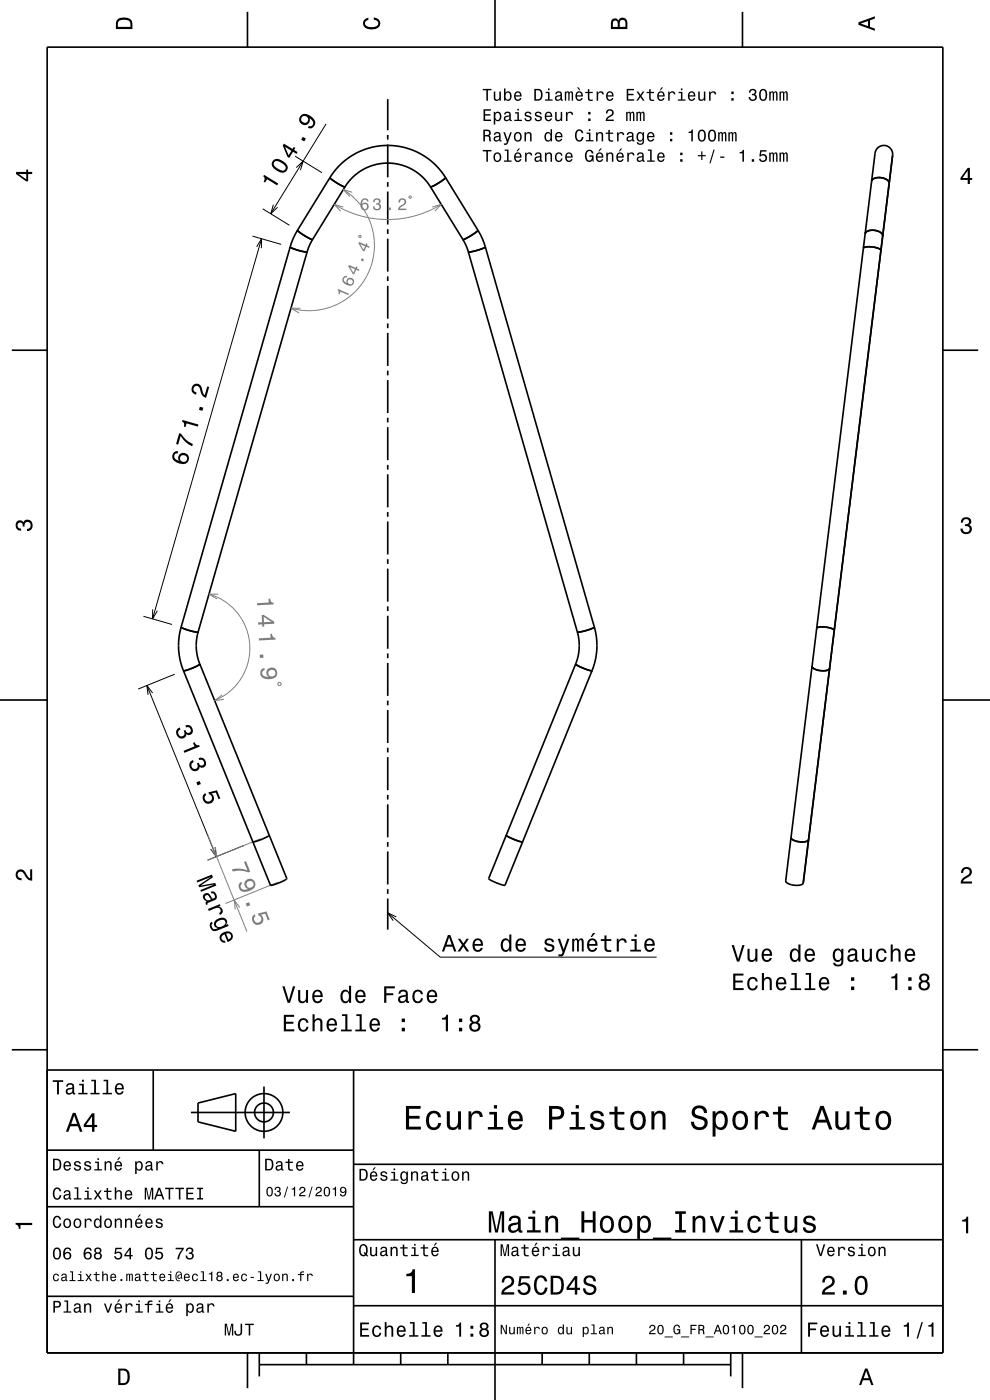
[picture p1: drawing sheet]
<svg xmlns="http://www.w3.org/2000/svg" width="210mm" height="297mm" viewBox="0 0 210 297" stroke-linecap="round" stroke-linejoin="round" font-family="sans-serif">
<g fill="none" stroke="#000" stroke-width=".21">
<path d="M62.6 33.1l5.7 3.5M62.8 35.6l1.5-1.4-.6 1.9M69.2 26.3l-11.8 19M53.6 50.1l6 1.7M54.4 52.4l1.1-1.8-.1 2M55.5 50.6l-23.1 80.7M55.7 44.3l5.7 3.5M58 43.4l-.6 1.9 1.5-1.3M30.4 130.7l6.1 1.8M32.4 129.3v2l1-1.7M31.2 145.4l14.7 36.3M32.4 147l-1.2-1.6 .2 2"/>
<path d="M37.1 143l-7.8 3.2M45.6 179.8l.3 1.9-1.2-1.6M51.8 179.3l-7.8 3.2M82.2 193.7l11.2 9.3h45.9M84.1 194.5l-1.9-.8 1.2 1.6"/>
</g>
<path d="M55.3 177.9l-11.2 4.6M59 187.1l-11.2 4.6" fill="none" stroke="#808080" stroke-width=".21"/>
<g fill="none" stroke="#000" stroke-width=".35">
<path d="M10 10h190v277h-190zM52.5 2.5v7.5M105 0v10M157.5 2.5v7.5M70 37.7l1.6 1.2 1.6 .7M70 37.7l1.7 1.3 1.5 .6M70 37.7a14.4 14.4 0 0 1 24.5 0M70 37.7l-6.9 11.1M70 37.7h.1M73.2 39.6a10.7 10.7 0 0 1 18.1 0M73.2 39.6l-6.9 11.2M82.2 21v6.6"/>
<path d="M82.2 28.6v1M82.2 30.6v7M82.2 38.6v1M91.3 39.6l6.9 11.2M94.5 37.7h.1M94.5 37.7l6.9 11.1M94.5 37.7l-1.4 1.1-1.8 .8M184.9 38.4a2.13 2.13 0 0 1 2.9-.5 1.11 1.11 0 0 1 .8 1M184.9 38.4a2.17 2.17 0 0 1 2.9-.5 1.11 1.11 0 0 1 .8 1M184.9 38.4l.7-5.9a1.87 1.87 0 0 1 2.1-1.6 1.87 1.87 0 0 1 1.6 2.1l-2.4 20.1M184.9 38.4l-11.7 94.9M188.6 38.9h.1"/>
<path d="M61.5 52.4l1.9 .7 1.8 .3M61.5 52.4l1.8 .7 1.9 .3M61.5 52.4l-23.1 80.6M61.5 52.4h.1M63.1 48.9l1.6 1.2 1.6 .7M63.1 48.8l-.9 1.8-.7 1.8M63.1 48.8l1.5 1.2 1.7 .8M63.1 48.8v.1M65.2 53.4l-23.2 80.7M66.3 50.8l-1.1 2.6M82.2 40.6v7M82.2 48.6v1"/>
<path d="M82.2 50.6v7M82.2 58.6v1M98.2 50.8l1.1 2.6M99.3 53.4l23.2 80.7M101.4 48.8l-1.5 1.2-1.7 .8M101.4 48.8l.9 1.7 .6 1.9M101.4 48.8v.1M102.9 52.4l-1.6 .7-2 .3M102.9 52.4h.1M102.9 52.4l23.2 80.6M183.2 52.6a4.2 4.2 0 0 1 3.7 .5 3.8 3.8 0 0 0-3.4-.7l-.4 .3zM183.7 49.2a2.6 2.6 0 0 1 3.5 .7v.2a2.04 2.04 0 0 0-2.4-1.3 1.26 1.26 0 0 0-1.3 .8z"/>
<path d="M186.9 53.1l-9.9 80.7M186.9 53.1h.1M187.2 50.1h.1M2.5 74.3h7.5M82.2 60.6v7M82.2 68.6v1M82.2 70.6v7M82.2 78.6v1M200 74.3h7.5M82.2 80.6v7M82.2 88.6v1M82.2 90.6v7"/>
<path d="M82.2 98.6v1M82.2 100.6v7M82.2 108.6v1M82.2 110.6v7M82.2 118.6v1M38.4 133l1.9 .8 1.7 .3M38.4 133l-.5 2.5v2.2l.3 2.5 .7 2.1M38.4 133l1.8 .8 1.8 .3M38.4 133h.1M42 134.1a10.4 10.4 0 0 0 .4 6.8M82.2 120.6v7M82.2 128.6v1"/>
<path d="M82.2 130.6v7M82.2 138.6v1M122.5 134.1a10.4 10.4 0 0 1-.4 6.8M126.1 133l-1.7 .7-1.9 .4M126.1 133l.4 2.4 .1 2.3-.3 2.4-.7 2.2M126.1 133h.1M173.2 133.3a3.8 3.8 0 0 1 3.4 .1l.4 .4M173.2 133.3a3.9 3.9 0 0 1 3.5 .2l.3 .3M173.2 133.3l-.9 8M177 133.8l-6.6 53.5M177 133.8h.1M0 148.5h10"/>
<path d="M38.9 142.3l14.7 36.3M42.4 140.9l-1.6 .9-1.9 .5M42.4 140.9l14.7 36.3M82.2 140.6v7M82.2 148.6v1M82.2 150.6v7M82.2 158.6v1M122.1 140.9l1.8 .9 1.7 .5M122.1 140.9l1.7 .9 1.8 .5M122.1 140.9l-18.4 45.5 1.6 .9 1.8 .5 18.5-45.5M172.3 141.3a2.61 2.61 0 0 0 2.5 1 1.15 1.15 0 0 0 1.2-.5M172.3 141.3a2.4 2.4 0 0 0 2.5 1h.2a.97 .97 0 0 0 1-.5"/>
<path d="M172.3 141.3l-5.6 45.6M176 141.8h.1M200 148.5h10M57.1 177.2l-1.6 .9-1.9 .5M57.1 177.2l3.7 9.2-1.6 .9-1.8 .5-3.8-9.2M82.2 160.6v7M82.2 168.6v1M82.2 170.6v7M82.2 178.6v1M107.4 177.2l1.7 .9 1.8 .5-1.8-.5zM167.8 177.7a2.73 2.73 0 0 0 2.8 .9 .87 .87 0 0 0 .9-.5 2.55 2.55 0 0 1-2.8 .3 1.02 1.02 0 0 1-.9-.7zM171.5 178.1h.1"/>
<path d="M82.2 180.6v7M82.2 188.6v1M82.2 190.6v6.6M166.7 186.9a2.63 2.63 0 0 0 2.6 .9 1.1 1.1 0 0 0 1.1-.5M166.7 186.9h.1M166.7 187v.1M170.4 187.3h.1M2.5 222.7h7.5M10 227h190M32.5 227v17M40.5 236h21M42 234l8-2v8l-8-2z"/>
<path d="M56 230.5v11M75 227v62.5M200 222.7h7.5M10 244h65M10 256h65M55 244v12M75 247h125M10 275h65M75 277h125M75 263h125M105 263v34M170 263v24"/>
<path d="M52.5 287v7.5M55 289.5h100M55 287v5M65 287v2.5M85 287v2.5M95 287v2.5M115 287v2.5M125 287v2.5M135 287v2.5M145 287v2.5M155 287v5M157.5 287v7.5"/>
<circle cx="56" cy="236" r="2"/>
<circle cx="56" cy="236" r="4"/>
</g>
<g fill="#000">
<path d="M25 4a2.2 2.2 0 0 0-.4 2.2h3.5v-1.2a1.42 1.42 0 0 0-1.8-1.3zM25.3 4.4a2.13 2.13 0 0 1 2.3 .3l.1 1h-2.7l.1-1z" fill-rule="evenodd"/>
<path d="M77.3 4.2l.8-.4v.4a.7 .7 0 0 0-.7 .5 .7 .7 0 0 0 .4 .8 1.7 1.7 0 0 0 2.5-.5 .9 .9 0 0 0-1-.8v-.5a1.24 1.24 0 0 1 1.4 1.1 1.24 1.24 0 0 1-1.1 1.4 2.22 2.22 0 0 1-2.5-.7l-.1-.5z" fill-rule="evenodd"/>
<path d="M129.8 4.2l-.2 .7v1.3h3.5v-1.4a.98 .98 0 0 0-.8-1 .98 .98 0 0 0-1.1 .6 .83 .83 0 0 0-1.4-.2zM130.1 4.5a.54 .54 0 0 1 .7-.1 .54 .54 0 0 1 .2 .6v.7h-1zM131.6 4.4a.62 .62 0 0 1 .7-.1 .62 .62 0 0 1 .4 .6v.8h-1.2z" fill-rule="evenodd"/>
<path d="M182.1 4.7v.6l3.5 1.2v-.4l-1-.4v-1.4l1-.4v-.4zM182.6 5l1.5-.5v1z" fill-rule="evenodd"/>
<path d="M3.4 36.5v.4l2.1 1.6h.5v-1.6h.8v-.4h-.8v-.5h-.4v.5zM4 36.9h1.6v1.1z" fill-rule="evenodd"/>
<path d="M56 37.1l-.2 .3a.77 .77 0 0 1 .1 1.1l.3 .2 .5-.7 2.1 1.3 .2-.4zM58.2 33.8a1.14 1.14 0 0 0-.1 1.9 2.27 2.27 0 0 0 2.4 .8 1.13 1.13 0 0 0 .1-1.9 2.3 2.3 0 0 0-2.4-.8zM58.1 34.4l.3-.2a2.39 2.39 0 0 1 2.2 1.4l-.3 .5a2.37 2.37 0 0 1-2.3-1.3zM60.2 30.5l-.2 .4 1 2.4 .3 .2 .9-1.3 .7 .5 .2-.4-.7-.5 .3-.4-.4-.2-.2 .4zM60.5 31.2l1.3 .8-.6 .9zM64.3 29l-.4 .6 .6 .4 .4-.6zM64 24.3a1.16 1.16 0 0 0-.5 1.5 1.16 1.16 0 0 0 1.4 .6 1.16 1.16 0 0 0 .8-1.3 1.02 1.02 0 0 1 .6 1.4 .56 .56 0 0 1-.8 .2l-.2 .4a1.18 1.18 0 0 0 1.5-.5 1.18 1.18 0 0 0-.4-1.6 2.38 2.38 0 0 0-2.4-.7zM63.9 25.3a.75 .75 0 0 1 1.5 0 .75 .75 0 0 1-1.5 0z" fill-rule="evenodd"/>
<path d="M205.3 35.6l-1.6 2.1v.5h1.6v.8h.4v-.8h.5v-.4h-.5v-2.2zM205.3 36.2v1.6h-1.1z" fill-rule="evenodd"/>
<path d="M36.8 96.1a1.36 1.36 0 0 0 .9 2.1 1.63 1.63 0 0 0 2.3-.6 1.15 1.15 0 0 0-1.2-1.6 1.15 1.15 0 0 0-.8 1.8 1.03 1.03 0 0 1-1-1.2 .58 .58 0 0 1 .7-.4l.1-.5h-.4zM38.2 97.3a.75 .75 0 0 1 1.5 0 .75 .75 0 0 1-1.5 0zM38 91.9l-.7 2.3 .5 .1 .5-1.8a5.2 5.2 0 0 0 2.5 2.2l.1-.5a5.2 5.2 0 0 1-2.5-2.2zM38.7 89.1l-.1 .3a.77 .77 0 0 1 .4 1.1l.3 .1 .3-.8 2.4 .7 .1-.4zM42.4 86.3l-.2 .7 .7 .2 .2-.7zM40.9 81.8a1.16 1.16 0 0 0 .7 1.9l.1-.4a.7 .7 0 0 1-.7-.8 .7 .7 0 0 1 .7-.6 .7 .7 0 0 1 .7 .7 1.8 1.8 0 0 0 1.3 1.8l.7-2.3-.4-.1-.6 1.8a2.21 2.21 0 0 1-.7-1.7 1.07 1.07 0 0 0-1.8-.3z" fill-rule="evenodd"/>
<path d="M3.6 110.6a.86 .86 0 0 1 1.4 .2 1.06 1.06 0 0 1 1.2-.5 1.06 1.06 0 0 1 .7 1.2 1.1 1.1 0 0 1-1.2 1.2v-.5a.71 .71 0 0 0 .8-1 .71 .71 0 0 0-1.3-.1v.6h-.4a.61 .61 0 0 0-.3-.8 .61 .61 0 0 0-.8 .3 .61 .61 0 0 0 .2 .8l.6 .1v.5a1.15 1.15 0 0 1-1.2-.7 1.15 1.15 0 0 1 .3-1.3z" fill-rule="evenodd"/>
<path d="M204.1 110a1.08 1.08 0 0 1 1.4-.2 1.08 1.08 0 0 1 .4 1.3l-.3 .3a1.06 1.06 0 0 1 .5 1.2 1.06 1.06 0 0 1-1.2 .7 1.1 1.1 0 0 1-1.2-1.2h.5a.71 .71 0 0 0 1 .8 .71 .71 0 0 0 .1-1.3h-.6v-.4a.61 .61 0 0 0 .8-.3 .61 .61 0 0 0-.2-.8 .61 .61 0 0 0-.9 .2l-.1 .6h-.5z" fill-rule="evenodd"/>
<path d="M37.7 154.6a1.21 1.21 0 0 0 0 1.7 1.21 1.21 0 0 0 1.7 0l.1-.5a.9 .9 0 0 0 1.2-.1 .9 .9 0 0 0 .1-1.2 1.04 1.04 0 0 0-1.5-.6l.2 .4a.62 .62 0 0 1 .8 0 .62 .62 0 0 1 .1 .9 .62 .62 0 0 1-.9 .1l-.2-.4-.3 .1a.72 .72 0 0 1-.1 1 .72 .72 0 0 1-1-.1 .72 .72 0 0 1 .1-1l.3-.2-.2-.4zM38.9 159.3l.2 .4 3.3-1.3-.2-.3a.77 .77 0 0 1-.9-.6l-.4 .1 .3 .7zM40.5 161.5a1.19 1.19 0 0 0 0 1.8 1.19 1.19 0 0 0 1.8-.3v-.3a.9 .9 0 0 0 1.2-.1 .9 .9 0 0 0 .1-1.2 1.04 1.04 0 0 0-1.5-.6l.2 .5a.62 .62 0 0 1 .8 0 .62 .62 0 0 1 .1 .8 .62 .62 0 0 1-.9 .1l-.2-.4-.3 .1a.72 .72 0 0 1-.1 1.1 .72 .72 0 0 1-1-.1 .72 .72 0 0 1 .1-1.1l.3-.1-.2-.5zM41.6 166l.3 .6 .7-.3-.3-.6zM43.2 168.5a1.21 1.21 0 0 0 .1 1.7 1.21 1.21 0 0 0 1.8-.1 1.21 1.21 0 0 0-.3-1.8l1-.2 .5 1.4 .4-.1-.7-1.7-1.8 .4 .2 .4a.79 .79 0 0 1 .6 1 .79 .79 0 0 1-1.1 .5 .79 .79 0 0 1-.4-1.2l.2-.1-.1-.4z" fill-rule="evenodd"/>
<path d="M3.6 184.7a1.22 1.22 0 0 1 2 .8l.4 .5 .4 .3v-1.9h.4v2.4a1.8 1.8 0 0 1-1.7-1.4 .71 .71 0 0 0-.9-.5 .71 .71 0 0 0-.5 .9 .71 .71 0 0 0 .9 .5v.4a1.19 1.19 0 0 1-1.2-.6 1.19 1.19 0 0 1 .2-1.4z" fill-rule="evenodd"/>
<path d="M204.2 184.2a1.18 1.18 0 0 1 1.9 .3 1.18 1.18 0 0 1-1 1.7l-.5 .4-.3 .4h1.9v.4h-2.4a1.81 1.81 0 0 1 1.4-1.7 .71 .71 0 0 0 .5-.9 .71 .71 0 0 0-.9-.5 .71 .71 0 0 0-.5 .9h-.5z" fill-rule="evenodd"/>
<path d="M95 198.4l-1.3 3.5h.5l.4-1.1h1.4l.3 1.1h.5l-1.3-3.5zM95.3 198.9l.5 1.5h-1.1zM97.1 199.2l.9 1.3-.9 1.4h.5l.7-1.1 .7 1.1h.5l-.9-1.4 .9-1.3h-.5l-.7 .9-.7-.9zM100.5 199.4a1.54 1.54 0 0 0 .8 2.6 1.06 1.06 0 0 0 1.1-.9h-.4l-.2 .3-.4 .2a.76 .76 0 0 1-.7-1h1.8a1.17 1.17 0 0 0-.5-1.3 1.17 1.17 0 0 0-1.5 .1zM100.9 199.7a.66 .66 0 0 1 .8-.2 .66 .66 0 0 1 .3 .8h-1.3zM106.5 199.4a1.57 1.57 0 0 0 .8 2.6l.4-.2 .3-.4v.5h.5v-3.7h-.5v1.4a.89 .89 0 0 0-1.5-.2zM106.8 199.7a.62 .62 0 0 1 .7-.2 .62 .62 0 0 1 .5 .5 1.11 1.11 0 0 1-.7 1.6 1.18 1.18 0 0 1-.5-1.9zM109.6 199.4a1.54 1.54 0 0 0 .8 2.6 1.06 1.06 0 0 0 1.1-.9h-.4l-.2 .3-.4 .2a.76 .76 0 0 1-.7-1h1.8a1.17 1.17 0 0 0-.5-1.3 1.17 1.17 0 0 0-1.5 .1zM110 199.7a.66 .66 0 0 1 .8-.2 .66 .66 0 0 1 .3 .8h-1.3zM115.8 199.3a.75 .75 0 0 0-.3 .8 .75 .75 0 0 0 .8 .5l.8 .4a.63 .63 0 0 1-.6 .6 .63 .63 0 0 1-.6-.6h-.5a1.07 1.07 0 0 0 1.2 .9 1.07 1.07 0 0 0 1-1.2l-.5-.3-1-.3a.54 .54 0 0 1 .4-.7 .54 .54 0 0 1 .6 .5h.4a1.03 1.03 0 0 0-.7-.9 1.03 1.03 0 0 0-1 .3zM118.3 199.2l1 2.8-.2 .4h-.6v.5a.89 .89 0 0 0 1.2-.7l1.1-3h-.5l-.7 2.2-.8-2.2zM121.4 199.2v2.7h.4v-1.9l.2-.5h.3l.1 .2v2.2h.4v-2.1l.4-.4 .2 .2v.4v1.9h.4v-1.9a.69 .69 0 0 0-.5-.9l-.6 .3-.1-.2-.4-.1-.4 .3v-.2zM125.8 197.9l-.5 .9h.3l.7-.9zM124.8 199.4a1.54 1.54 0 0 0 .8 2.6 1.06 1.06 0 0 0 1.1-.9h-.4l-.3 .3-.3 .2a.76 .76 0 0 1-.7-1h1.7a1.17 1.17 0 0 0-.4-1.3 1.17 1.17 0 0 0-1.5 .1zM125.2 199.7a.66 .66 0 0 1 .8-.2 .66 .66 0 0 1 .3 .8h-1.3zM128.2 198.4v.8h-.8v.4h.8v1.8a1.05 1.05 0 0 0 1.5 .5v-.4a.68 .68 0 0 1-1-.3v-1.6h1v-.4h-1v-.8zM130.8 199.2v2.7h.5v-1.6a.66 .66 0 0 1 .3-.8 .66 .66 0 0 1 .9 .3v.2h.4a.89 .89 0 0 0-.7-.9 .89 .89 0 0 0-1 .5v-.4zM133.9 199.2v.4h.7v1.9h-.9v.4h2.3v-.4h-.9v-2.3zM134.6 198.2v.5h.5v-.5zM137 199.4a1.54 1.54 0 0 0 .8 2.6 1.06 1.06 0 0 0 1-.9h-.4l-.2 .3-.4 .2a.75 .75 0 0 1-.7-1h1.8a1.17 1.17 0 0 0-.5-1.3 1.17 1.17 0 0 0-1.4 .1zM137.3 199.7a.66 .66 0 0 1 .8-.2 .66 .66 0 0 1 .3 .8h-1.3z" fill-rule="evenodd"/>
<path d="M11.2 229.2v.3h.9v2.7h.4v-2.7h.9v-.3zM14.3 230l-.3 .5h.4a.47 .47 0 0 1 .6-.4 .47 .47 0 0 1 .3 .6l-.2 .1a.84 .84 0 0 0-1 .2 .84 .84 0 0 0 0 1.1 .9 .9 0 0 0 1.3-.2l.1 .2 .5 .1v-.3l-.3-.1v-.1v-1.2a.87 .87 0 0 0-.6-.7 .87 .87 0 0 0-.8 .2zM14.4 231.3l.9-.3a.66 .66 0 0 1-.1 .7 .66 .66 0 0 1-.8 .1zM16.8 229.9v.3h.6v1.6h-.8v.4h2v-.4h-.8v-1.9zM17.4 229.1v.4h.4v-.4zM19.4 229.1v.3h.6v2.4h-.8v.4h1.9v-.4h-.7v-2.7zM22 229.1v.3h.6v2.4h-.8v.4h1.9v-.4h-.7v-2.7zM24.6 230.1a1.32 1.32 0 0 0 .7 2.1 .9 .9 0 0 0 .9-.7h-.3l-.2 .3-.4 .1a.65 .65 0 0 1-.5-.8h1.5a1 1 0 0 0-.4-1.2 1 1 0 0 0-1.3 .2zM24.9 230.3a.57 .57 0 0 1 .7-.1 .57 .57 0 0 1 .3 .6h-1.1z" fill-rule="evenodd"/>
<path d="M86.1 234.6v5h3.2v-.6h-2.5v-1.7h2.2v-.6h-2.2v-1.5h2.4v-.6zM90.8 236.2a2.6 2.6 0 0 0 .5 3.4 1.59 1.59 0 0 0 2.3-1.4h-.6a.95 .95 0 0 1-.9 1 .95 .95 0 0 1-1-.9 1.59 1.59 0 0 1 .9-2.1 .86 .86 0 0 1 .9 .8h.7a1.56 1.56 0 0 0-1.1-1.3 1.56 1.56 0 0 0-1.7 .5zM94.8 235.8v2.5a1.27 1.27 0 0 0 .9 1.4 1.27 1.27 0 0 0 1.5-.7v.6h.6v-3.8h-.6v2.2a.92 .92 0 0 1-.6 1.1 .92 .92 0 0 1-1.2-.4v-2.9zM99.4 235.8v3.8h.6v-2.2a.95 .95 0 0 1 .5-1.1 .95 .95 0 0 1 1.2 .3l.1 .4h.6a1.28 1.28 0 0 0-1-1.4 1.28 1.28 0 0 0-1.4 .8v-.6zM103.8 235.9v.5h1v2.7h-1.3v.5h3.2v-.5h-1.3v-3.2zM104.8 234.4v.8h.6v-.8zM108.1 236.2a2.63 2.63 0 0 0 .5 3.4 1.58 1.58 0 0 0 2.2-1.1h-.6l-.3 .5-.5 .2a1.08 1.08 0 0 1-1-1.3h2.5a1.66 1.66 0 0 0-.7-2 1.66 1.66 0 0 0-2.1 .3zM108.6 236.5a.94 .94 0 0 1 1.2-.2 .94 .94 0 0 1 .5 1h-1.9zM116.5 234.6v5h.6v-2.1h.8a1.47 1.47 0 0 0 1.8-1.2 1.47 1.47 0 0 0-1.5-1.7zM117.1 235.2a1.6 1.6 0 0 1 1.8 .5 .86 .86 0 0 1 0 .9 .86 .86 0 0 1-.9 .3h-.9zM121.1 235.9v.5h1v2.7h-1.3v.5h3.3v-.5h-1.3v-3.2zM122.1 234.4v.8h.7v-.8zM125.6 235.9a1.08 1.08 0 0 0-.3 1.2 1.08 1.08 0 0 0 1 .7l1.1 .4a.57 .57 0 0 1 .2 .6 .57 .57 0 0 1-.5 .4 .96 .96 0 0 1-1.4-.8h-.6a1.6 1.6 0 0 0 1.3 1.4 1.6 1.6 0 0 0 1.7-.8 1.13 1.13 0 0 0-1-1.6l-1.1-.3-.2-.4a.87 .87 0 0 1 .9-.5 .87 .87 0 0 1 .8 .6h.6a1.4 1.4 0 0 0-2.1-1.1zM130.4 234.7v1.2h-1.1v.5h1.1v2.6l.2 .4 .4 .3h1.4v-.5a.98 .98 0 0 1-1.4-.5v-2.3h1.4v-.5h-1.4v-1.2zM134.1 236.2a2.56 2.56 0 0 0 .5 3.4 1.72 1.72 0 0 0 1.8-.2 1.72 1.72 0 0 0 .6-1.7 1.7 1.7 0 0 0-.9-1.9 1.7 1.7 0 0 0-2 .4zM134.6 236.6a.96 .96 0 0 1 1-.4 .96 .96 0 0 1 .7 .8 1.59 1.59 0 0 1-1 2.2 1.19 1.19 0 0 1-1-1.5zM138.2 235.8v3.8h.6v-2.2a.97 .97 0 0 1 .5-1.1 .97 .97 0 0 1 1.1 .1l.1 .8v2.4h.7v-2.5a1.27 1.27 0 0 0-.9-1.4 1.27 1.27 0 0 0-1.5 .6v-.5zM147.1 234.9a1.38 1.38 0 0 0-.3 1.5 1.38 1.38 0 0 0 1.3 .9 1.26 1.26 0 0 1 1.4 .9 1.15 1.15 0 0 1-1.3 .9 1.15 1.15 0 0 1-1-1.1h-.7a1.8 1.8 0 0 0 1.7 1.8 1.8 1.8 0 0 0 1.9-1.6 1.45 1.45 0 0 0-1.5-1.4 1.02 1.02 0 0 1-1.2-.9 .99 .99 0 0 1 1.1-.8 .99 .99 0 0 1 .8 1h.7a1.67 1.67 0 0 0-1-1.6 1.67 1.67 0 0 0-1.9 .4zM151.2 235.8v5.3h.6v-2.1a1.32 1.32 0 0 0 1.4 .7 1.32 1.32 0 0 0 1.1-1.1 2.43 2.43 0 0 0-.8-2.8 1.22 1.22 0 0 0-1.7 .5v-.5zM152.1 236.6a.89 .89 0 0 1 .9-.4 .89 .89 0 0 1 .7 .8 1.61 1.61 0 0 1-.9 2.2 1.19 1.19 0 0 1-1-1.5zM155.8 236.2a2.56 2.56 0 0 0 .5 3.4 1.72 1.72 0 0 0 1.8-.2 1.72 1.72 0 0 0 .6-1.7 1.7 1.7 0 0 0-.9-1.9 1.7 1.7 0 0 0-2 .4zM156.3 236.6a.96 .96 0 0 1 1-.4 .96 .96 0 0 1 .7 .8 1.59 1.59 0 0 1-1 2.2 1.19 1.19 0 0 1-1-1.5zM160.1 235.8v3.8h.6v-2.2a.95 .95 0 0 1 .5-1.1 .95 .95 0 0 1 1.2 .3l.1 .4h.6a1.28 1.28 0 0 0-1-1.4 1.28 1.28 0 0 0-1.4 .8v-.6zM165.1 234.7v1.2h-1.1v.5h1.1v2.6l.2 .4 .4 .3h1.4v-.5a.97 .97 0 0 1-1.4-.5v-2.3h1.4v-.5h-1.4v-1.2zM174 234.6l-1.8 5h.6l.6-1.5h2l.5 1.5h.7l-1.9-5zM174.4 235.3l.7 2.2h-1.5zM177.2 235.8v2.5a1.27 1.27 0 0 0 .9 1.4 1.27 1.27 0 0 0 1.5-.7v.6h.6v-3.8h-.6v2.2a.92 .92 0 0 1-.6 1.1 .92 .92 0 0 1-1.1-.4l-.1-2.9zM182.4 234.7v1.2h-1.1v.5h1.1v2.6l.2 .4 .4 .3h1.5v-.5a.97 .97 0 0 1-1.4-.5l-.1-2.3h1.5v-.5h-1.5v-1.2zM186.1 236.2a2.56 2.56 0 0 0 .6 3.4 1.72 1.72 0 0 0 1.8-.2 1.72 1.72 0 0 0 .6-1.7 1.7 1.7 0 0 0-.9-1.9 1.7 1.7 0 0 0-2.1 .4zM186.6 236.6a.96 .96 0 0 1 1-.4 .96 .96 0 0 1 .7 .8 1.59 1.59 0 0 1-.9 2.2 1.19 1.19 0 0 1-1.1-1.5z" fill-rule="evenodd"/>
<path d="M3.3 259.4h3.5v.5h-2.5v.8h-.3a.77 .77 0 0 0-.7-.9z" fill-rule="evenodd"/>
<path d="M11.3 245.8v2.5h.8a1.37 1.37 0 0 0 .7-2.2 1.56 1.56 0 0 0-1.5-.3zM11.6 246.1a.98 .98 0 0 1 1.1 .7 .98 .98 0 0 1-.6 1.2h-.5zM13.7 246.6a1.04 1.04 0 0 0-.2 1.2 1.04 1.04 0 0 0 1 .5l.5-.5h-.3l-.4 .3a.54 .54 0 0 1-.5-.7h1.3a.83 .83 0 0 0-.4-.9 .83 .83 0 0 0-1 .1zM13.9 246.7l.2-.1a.48 .48 0 0 1 .5 .1 .48 .48 0 0 1 .1 .5h-.9zM15.9 246.5l-.2 .1a.68 .68 0 0 0 .9 .9l.2 .1a.43 .43 0 0 1-.4 .5 .43 .43 0 0 1-.4-.4h-.3a.74 .74 0 0 0 .9 .7 .74 .74 0 0 0 .5-1l-1-.4a.38 .38 0 0 1 .3-.5 .38 .38 0 0 1 .4 .4h.3a.77 .77 0 0 0-1.2-.4zM18 246.5l-.1 .1a.68 .68 0 0 0 .9 .9l.2 .1a.43 .43 0 0 1-.4 .5 .43 .43 0 0 1-.5-.4h-.3a.74 .74 0 0 0 .9 .7 .74 .74 0 0 0 .5-1l-.9-.4a.38 .38 0 0 1 .3-.5 .38 .38 0 0 1 .4 .4h.3a.78 .78 0 0 0-1.3-.4zM20.2 246.4v.3h.5v1.3h-.7v.3h1.6v-.3h-.6v-1.6zM20.7 245.7v.4h.3v-.4zM22.2 246.4v1.9h.3v-1.1a.45 .45 0 0 1 .4-.6 .45 .45 0 0 1 .5 .5v1.2h.3v-1.3a.63 .63 0 0 0-.5-.7 .63 .63 0 0 0-.7 .4v-.3zM25.2 245.5l-.4 .6h.3l.5-.6zM24.5 246.6a1.04 1.04 0 0 0-.2 1.2 1.04 1.04 0 0 0 1.1 .5l.5-.5h-.4l-.4 .3a.54 .54 0 0 1-.5-.7h1.3a.83 .83 0 0 0-.4-.9 .83 .83 0 0 0-1 .1zM24.8 246.7l.1-.1a.48 .48 0 0 1 .5 .1 .48 .48 0 0 1 .2 .5h-1zM28.7 246.4v2.7h.3v-1.1a.66 .66 0 0 0 .7 .4 .66 .66 0 0 0 .5-.6 .91 .91 0 0 0 0-1.1 .91 .91 0 0 0-1-.3l-.2 .3v-.3zM29.1 246.8a.45 .45 0 0 1 .5-.2 .45 .45 0 0 1 .3 .4l.1 .3a.6 .6 0 0 1-.5 .8 .85 .85 0 0 1-.4-1.3zM31.1 246.5l-.2 .4h.3a.39 .39 0 0 1 .4-.3 .39 .39 0 0 1 .3 .5h-.1a.65 .65 0 0 0-1 .4 .65 .65 0 0 0 .6 .9l.6-.3 .1 .2h.4v-.2l-.2-.1v-1.1a.72 .72 0 0 0-.5-.6 .72 .72 0 0 0-.7 .2zM31.2 247.6l.8-.3a.55 .55 0 0 1-.2 .6 .55 .55 0 0 1-.6 .1zM33.1 246.4v1.9h.4v-1.1a.47 .47 0 0 1 .2-.6 .47 .47 0 0 1 .6 .2v.2h.4a.64 .64 0 0 0-.5-.7 .64 .64 0 0 0-.8 .4v-.3z" fill-rule="evenodd"/>
<path d="M11.4 258.2a1.45 1.45 0 0 0 .7 2.3 .94 .94 0 0 0 .9-1h-.3a.59 .59 0 0 1-.8 .7 1.3 1.3 0 0 1 .2-2l.3 .1 .2 .4h.4a.85 .85 0 0 0-.6-.8 .85 .85 0 0 0-1 .3zM13.6 258.7a1.04 1.04 0 0 0-.1 1.3 1.04 1.04 0 0 0 1.1 .5 1.04 1.04 0 0 0 .5-1.3 1.04 1.04 0 0 0-1.2-.7zM13.9 258.9a.48 .48 0 0 1 .5-.1 .48 .48 0 0 1 .3 .4 .66 .66 0 0 1 0 .7 .66 .66 0 0 1-.7 .3 .97 .97 0 0 1-.1-1.3zM15.8 258.7a1.04 1.04 0 0 0-.2 1.3 1.04 1.04 0 0 0 1.2 .5 1.04 1.04 0 0 0 .5-1.3 1.04 1.04 0 0 0-1.2-.7zM16 258.9a.48 .48 0 0 1 .6-.1 .48 .48 0 0 1 .3 .4 .66 .66 0 0 1 0 .7 .66 .66 0 0 1-.7 .3 .97 .97 0 0 1-.2-1.3zM18 258.5v2h.3v-1.1a.47 .47 0 0 1 .2-.6 .47 .47 0 0 1 .6 .2l.1 .1h.3a.64 .64 0 0 0-.5-.6 .64 .64 0 0 0-.7 .4v-.4zM20.1 258.7a1.07 1.07 0 0 0-.2 1.1 1.07 1.07 0 0 0 .9 .7l.4-.3v.3h.3v-2.6h-.3v.9a.64 .64 0 0 0-1.1-.1zM20.4 258.9a.44 .44 0 0 1 .4-.1 .44 .44 0 0 1 .4 .4 .65 .65 0 0 1 0 .7 .65 .65 0 0 1-.7 .3 .98 .98 0 0 1-.1-1.3zM22.3 258.7a1.04 1.04 0 0 0-.1 1.3 1.04 1.04 0 0 0 1.1 .5 1.04 1.04 0 0 0 .5-1.3 1.04 1.04 0 0 0-1.2-.7zM22.5 258.9a.48 .48 0 0 1 .6-.1 .48 .48 0 0 1 .3 .4 .66 .66 0 0 1 0 .7 .66 .66 0 0 1-.7 .3 .97 .97 0 0 1-.2-1.3zM24.3 258.5v2h.4v-1.1a.45 .45 0 0 1 .3-.7 .45 .45 0 0 1 .5 .6v1.2h.4v-1.3a.63 .63 0 0 0-.5-.7 .63 .63 0 0 0-.7 .3v-.3zM26.5 258.5v2h.3v-1.1a.45 .45 0 0 1 .4-.7 .45 .45 0 0 1 .5 .6v1.2h.3v-1.3a.63 .63 0 0 0-.4-.7 .63 .63 0 0 0-.8 .3v-.3zM29.5 257.7l-.3 .6h.2l.5-.6zM28.9 258.7a1.04 1.04 0 0 0-.2 1.2 1.04 1.04 0 0 0 1 .6l.5-.6h-.3l-.4 .4a.54 .54 0 0 1-.5-.7h1.2a.83 .83 0 0 0-.3-1 .83 .83 0 0 0-1 .1zM29.1 258.9l.1-.1a.48 .48 0 0 1 .5 .1 .48 .48 0 0 1 .2 .4h-.9zM31 258.7a1.04 1.04 0 0 0-.2 1.2 1.04 1.04 0 0 0 1.1 .6l.5-.6h-.3a.49 .49 0 0 1-.7 .3 .49 .49 0 0 1-.3-.6h1.3a.83 .83 0 0 0-.3-1 .83 .83 0 0 0-1.1 .1zM31.3 258.9l.1-.1a.48 .48 0 0 1 .5 .1 .48 .48 0 0 1 .2 .4h-1zM33.2 258.6l-.1 .2a.69 .69 0 0 0 .8 .9l.3 .1a.43 .43 0 0 1-.4 .5 .43 .43 0 0 1-.5-.4h-.3a.74 .74 0 0 0 .9 .7 .74 .74 0 0 0 .5-1.1l-1-.3a.38 .38 0 0 1 .3-.5 .38 .38 0 0 1 .5 .3h.3a.78 .78 0 0 0-1.3-.4z" fill-rule="evenodd"/>
<path d="M11.4 252.2a1.45 1.45 0 0 0 .7 2.3 .94 .94 0 0 0 .9-1h-.3a.58 .58 0 0 1-.8 .7 1.49 1.49 0 0 1 0-1.9 .51 .51 0 0 1 .7 .4h.4a.85 .85 0 0 0-.6-.8 .85 .85 0 0 0-1 .3zM13.7 252.6l-.2 .5h.3a.39 .39 0 0 1 .5-.4 .39 .39 0 0 1 .3 .6h-.2a.65 .65 0 0 0-.9 .4 .65 .65 0 0 0 .5 .8l.7-.3v.2l.4 .1v-.3h-.1l-.1-1.1a.72 .72 0 0 0-.4-.6 .72 .72 0 0 0-.8 .1zM13.8 253.7l.8-.2a.55 .55 0 0 1-.1 .6 .55 .55 0 0 1-.7 .1zM15.8 251.9v.2h.5v2.1h-.6v.3h1.6v-.3h-.7v-2.3zM18 252.6v.3h.5v1.3h-.7v.3h1.7v-.3h-.7v-1.6zM18.5 251.9v.3h.3v-.3zM19.9 252.5l.6 1-.6 1h.3l.5-.8 .6 .8h.3l-.7-1 .7-1h-.4l-.4 .7-.5-.7zM22.6 252v.6h-.5v.3h.5v1.3a.75 .75 0 0 0 1 .3v-.3a.48 .48 0 0 1-.7-.2v-1.1h.7v-.3h-.7v-.6zM24.3 251.9v2.6h.4v-1.1a.45 .45 0 0 1 .3-.7 .45 .45 0 0 1 .5 .6v1.2h.4v-1.3a.63 .63 0 0 0-.5-.7 .63 .63 0 0 0-.7 .3v-.9zM26.7 252.7a1.04 1.04 0 0 0-.2 1.2 1.04 1.04 0 0 0 1 .6l.5-.6h-.3l-.4 .4a.54 .54 0 0 1-.5-.7h1.3a.83 .83 0 0 0-.4-1 .83 .83 0 0 0-1 .1zM26.9 252.9l.2-.1a.47 .47 0 0 1 .5 .1 .47 .47 0 0 1 .1 .4h-.9zM30.7 252v2.5h.3v-2.3l.4 2.3h.4l.4-2.3v2.3h.3v-2.5h-.4l-.5 2.2-.5-2.2zM33.6 252l-.9 2.5h.3l.3-.8h1l.2 .8h.4l-.9-2.5zM33.8 252.3l.4 1.1h-.8zM35 252v.3h.8v2.2h.3v-2.2h.8v-.3zM37.2 252v.3h.7v2.2h.4v-2.2h.7v-.3zM39.5 252v2.5h1.6v-.3h-1.3v-.9h1.2v-.3h-1.2v-.7h1.3v-.3zM41.8 252v.3h.5v1.9h-.5v.3h1.3v-.3h-.5v-1.9h.5v-.3z" fill-rule="evenodd"/>
<path d="M15.4 236.1l-1.4 4h.5l.4-1.2h1.6l.5 1.2h.5l-1.5-4zM15.7 236.7l.7 1.7h-1.3zM19.5 236.2l-1.7 2.4v.5h1.7v1h.5v-1h.6v-.5h-.6v-2.4zM19.5 236.9v1.7h-1.3z" fill-rule="evenodd"/>
<path d="M56.7 252a1.16 1.16 0 0 0 .5 1.8 1.16 1.16 0 0 0 .5-1.8 .63 .63 0 0 0-1 0zM57 252.1l.2-.1a.98 .98 0 0 1 0 1.6l-.2-.1-.2-.4v-.6zM58.4 251.9l-.2 .5h.3a.35 .35 0 0 1 .2-.4 .35 .35 0 0 1 .5 .1 .35 .35 0 0 1-.2 .5h-.2v.2a.42 .42 0 0 1 .5 .4 .42 .42 0 0 1-.5 .5 .42 .42 0 0 1-.3-.6h-.3a.66 .66 0 0 0 .9 .7 .66 .66 0 0 0 .2-1.1 .58 .58 0 0 0 0-.9 .58 .58 0 0 0-.9 .1zM60.9 251.7l-.7 2.3h.2l.7-2.3zM61.9 252.1v.3h.4v1.4h.3v-2zM63.7 251.9l-.2 .6h.2a.4 .4 0 0 1 .3-.5 .4 .4 0 0 1 .5 .3 .4 .4 0 0 1-.3 .5l-.1 .1a.93 .93 0 0 0-.7 .9h1.4v-.3h-1.1l.5-.4a.67 .67 0 0 0 .5-1 .67 .67 0 0 0-1-.2zM66.1 251.7l-.7 2.3h.2l.7-2.3zM67.1 251.9l-.2 .6h.3a.4 .4 0 0 1 .3-.5 .4 .4 0 0 1 .5 .3 .4 .4 0 0 1-.3 .5l-.2 .1a.94 .94 0 0 0-.6 .9h1.4v-.3h-1.1l.5-.4a.67 .67 0 0 0 .5-1 .67 .67 0 0 0-1.1-.2zM68.8 252a1.16 1.16 0 0 0 .5 1.8 1.16 1.16 0 0 0 .5-1.8 .63 .63 0 0 0-1 0zM69.1 252.1l.2-.1a.98 .98 0 0 1 0 1.6l-.2-.1-.2-.4v-.6zM70.6 252.1v.3h.4v1.4h.3v-2zM72.3 252a.66 .66 0 0 0 0 .9 .66 .66 0 0 0 .9 0 .58 .58 0 0 1-.5 .7l-.2-.1-.1-.2h-.3a.7 .7 0 0 0 .9 .5 .7 .7 0 0 0 .5-.8 .81 .81 0 0 0-.2-1 .81 .81 0 0 0-1 0zM72.4 252.4a.43 .43 0 0 1 .8 0 .43 .43 0 0 1-.8 0z" fill-rule="evenodd"/>
<path d="M56.2 245.8v2.5h.9a1.37 1.37 0 0 0 .7-2.2 1.55 1.55 0 0 0-1.6-.3zM56.6 246.1a.98 .98 0 0 1 1.1 .7 .98 .98 0 0 1-.6 1.2h-.5zM58.7 246.5l-.2 .4h.3a.39 .39 0 0 1 .5-.3 .39 .39 0 0 1 .3 .5h-.2a.65 .65 0 0 0-.9 .4 .65 .65 0 0 0 .5 .9l.7-.3v.2h.4v-.2l-.1-.1-.1-1.1a.72 .72 0 0 0-.4-.6 .72 .72 0 0 0-.8 .2zM58.8 247.6l.8-.3a.55 .55 0 0 1-.1 .6 .55 .55 0 0 1-.7 .1zM61.1 245.9v.5h-.5v.3h.5v1.3a.75 .75 0 0 0 1 .4v-.3l-.6-.1-.1-.4v-.9h.7v-.3h-.7v-.5zM63 246.6a1.04 1.04 0 0 0-.2 1.2 1.04 1.04 0 0 0 1.1 .5l.5-.5h-.4l-.4 .3a.54 .54 0 0 1-.5-.7h1.3a.83 .83 0 0 0-.4-.9 .83 .83 0 0 0-1 .1zM63.3 246.7l.1-.1a.47 .47 0 0 1 .5 .1 .47 .47 0 0 1 .2 .5h-1z" fill-rule="evenodd"/>
<path d="M76.2 248v2.5h.9a1.37 1.37 0 0 0 .7-2.2 1.58 1.58 0 0 0-1.6-.3zM76.6 248.3a.98 .98 0 0 1 1.1 .7 .98 .98 0 0 1-.6 1.2h-.5zM79.4 247.7l-.4 .6h.2l.5-.6zM78.7 248.7a1.04 1.04 0 0 0-.2 1.2 1.04 1.04 0 0 0 1 .6l.5-.6h-.3l-.4 .4a.54 .54 0 0 1-.5-.7h1.3a.83 .83 0 0 0-.4-1 .83 .83 0 0 0-1 .1zM78.9 248.9l.2-.1a.47 .47 0 0 1 .5 .1 .47 .47 0 0 1 .1 .4h-.9zM80.9 248.6l-.2 .2a.69 .69 0 0 0 .9 .9l.2 .1a.43 .43 0 0 1-.4 .5 .43 .43 0 0 1-.4-.4h-.3a.74 .74 0 0 0 .9 .7 .74 .74 0 0 0 .5-1.1l-1-.3a.38 .38 0 0 1 .3-.5 .38 .38 0 0 1 .4 .4l.3-.1a.78 .78 0 0 0-1.2-.4zM83 248.6v.3h.5v1.3h-.7v.3h1.7v-.3h-.7v-1.6zM83.5 247.9v.3h.3v-.3zM85.1 248.7a1.06 1.06 0 0 0-.2 1.1 1.06 1.06 0 0 0 .9 .7l.4-.3a.52 .52 0 0 1-.2 .7 .52 .52 0 0 1-.7-.3h-.3a.78 .78 0 0 0 .9 .6 .78 .78 0 0 0 .6-.8v-1.9h-.3v.3l-.2-.2a.64 .64 0 0 0-.9 .1zM85.4 248.9a.45 .45 0 0 1 .4-.1 .45 .45 0 0 1 .4 .4 .65 .65 0 0 1 0 .7 .65 .65 0 0 1-.7 .3l-.2-.4zM87.2 248.5v2h.3v-1.1a.45 .45 0 0 1 .3-.6 .45 .45 0 0 1 .5 .2l.1 1.5h.3v-1.3a.63 .63 0 0 0-.5-.7 .63 .63 0 0 0-.7 .3v-.3zM89.6 248.6l-.2 .5h.3a.39 .39 0 0 1 .4-.4 .39 .39 0 0 1 .3 .6h-.1a.65 .65 0 0 0-1 .4 .65 .65 0 0 0 .6 .8l.6-.3 .1 .2 .4 .1v-.3h-.2v-1.1a.73 .73 0 0 0-1.2-.5zM89.7 249.7l.8-.2a.55 .55 0 0 1-.2 .6 .55 .55 0 0 1-.6 .1zM91.9 248v.6h-.5v.3h.5l.1 1.3a.75 .75 0 0 0 1 .3v-.3l-.7-.1v-.3v-.9h.7v-.3h-.7v-.6zM93.8 248.6v.3h.5v1.3h-.6v.3h1.6v-.3h-.6v-1.6zM94.3 247.9v.3h.4v-.3zM96 248.7a1.04 1.04 0 0 0-.2 1.3 1.04 1.04 0 0 0 1.2 .5 1.04 1.04 0 0 0 .4-1.3 1.04 1.04 0 0 0-1.2-.7zM96.2 248.9a.48 .48 0 0 1 .5-.1 .48 .48 0 0 1 .4 .4 .66 .66 0 0 1 0 .7 .66 .66 0 0 1-.7 .3 .97 .97 0 0 1-.2-1.3zM98 248.5v2h.3v-1.1a.49 .49 0 0 1 .3-.6 .49 .49 0 0 1 .5 .1l.1 1.6h.3v-1.3a.63 .63 0 0 0-.4-.7 .63 .63 0 0 0-.8 .3v-.3z" fill-rule="evenodd"/>
<path d="M11.4 265a1.44 1.44 0 0 0 .7 2.2 1.45 1.45 0 0 0 .6-2.2 .79 .79 0 0 0-1.3 0zM11.8 265h.5a1.69 1.69 0 0 1 0 1.9h-.5a1.69 1.69 0 0 1 0-1.9zM13.8 264.8a1.72 1.72 0 0 0 .1 2.3 .83 .83 0 0 0 1.1-.2 .83 .83 0 0 0-.1-1.1 .83 .83 0 0 0-1.2 0 .74 .74 0 0 1 .6-.9l.4 .1 .1 .3h.3a.8 .8 0 0 0-.5-.6 .8 .8 0 0 0-.8 .1zM13.7 266.4a.55 .55 0 0 1 1.1 0 .55 .55 0 0 1-1.1 0zM18.1 264.8a1.72 1.72 0 0 0 .1 2.3 .83 .83 0 0 0 1.1-.2 .83 .83 0 0 0-.1-1.1 .83 .83 0 0 0-1.1 0 .74 .74 0 0 1 .6-.9l.3 .1 .1 .3h.4a.8 .8 0 0 0-.6-.6 .8 .8 0 0 0-.8 .1zM18.1 266.4a.53 .53 0 0 1 1 0 .53 .53 0 0 1-1 0zM20.2 264.8l-.2 .2a.57 .57 0 0 0 .3 .8 .78 .78 0 0 0-.1 1.2 .78 .78 0 0 0 1.1 0 .78 .78 0 0 0-.1-1.2 .68 .68 0 0 0 .2-1 .68 .68 0 0 0-1-.1zM20.2 266.5a.55 .55 0 0 1 1.1 0 .55 .55 0 0 1-1.1 0zM20.3 265.3a.45 .45 0 0 1 .9 0 .45 .45 0 0 1-.9 0zM24.5 264.7l-.2 1.3h.3a.57 .57 0 0 1 .8-.1 .57 .57 0 0 1 0 .9 .57 .57 0 0 1-.9-.3h-.3a.86 .86 0 0 0 1.1 .7 .86 .86 0 0 0 .6-1.1 .86 .86 0 0 0-1.3-.4l.1-.7h1.1v-.3zM27.5 264.7l-1.1 1.5v.3h1.1v.7h.3v-.7h.3v-.3h-.3v-1.5zM27.5 265.1v1.1h-.8zM31 265a1.44 1.44 0 0 0 .6 2.2 1.45 1.45 0 0 0 .6-2.2 .79 .79 0 0 0-1.2 0zM31.4 265h.4a1.69 1.69 0 0 1 0 1.9h-.4a1.69 1.69 0 0 1 0-1.9zM33.1 264.7l-.2 1.3h.3a.57 .57 0 0 1 .9-.1 .57 .57 0 0 1 0 .9 .57 .57 0 0 1-.9-.3h-.3a.86 .86 0 0 0 1 .8 .86 .86 0 0 0 .6-1.2 .86 .86 0 0 0-1.2-.4l.1-.7h1.1v-.3zM37.3 264.7v.3h1.3a3.7 3.7 0 0 0-1 2.2h.4a3.8 3.8 0 0 1 1-2.2v-.3zM39.6 264.8l-.2 .7h.3a.44 .44 0 0 1 .3-.6 .44 .44 0 0 1 .6 .2 .44 .44 0 0 1-.2 .6h-.3v.3a.51 .51 0 0 1 .6 .3 .51 .51 0 0 1-.3 .7 .51 .51 0 0 1-.7-.4v-.2h-.3a.84 .84 0 0 0 1.1 .8 .84 .84 0 0 0 .4-1.3l-.2-.1a.72 .72 0 0 0 0-1.1 .72 .72 0 0 0-1.1 .1z" fill-rule="evenodd"/>
<path d="M11.3 276v2.5h.4v-1.1a.96 .96 0 0 0 1.2-.7 .67 .67 0 0 0-.7-.7zM11.7 276.3h.4a.43 .43 0 0 1 .5 .4 .43 .43 0 0 1-.5 .4h-.4zM13.6 275.9v.3h.5v2h-.6v.3h1.6v-.3h-.6v-2.3zM15.9 276.6l-.2 .5h.3a.39 .39 0 0 1 .5-.4 .39 .39 0 0 1 .2 .6h-.1a.65 .65 0 0 0-.9 .4 .65 .65 0 0 0 .5 .8l.6-.3 .1 .2 .4 .1v-.3h-.2v-1.1a.73 .73 0 0 0-1.2-.5zM16 277.7l.8-.2a.55 .55 0 0 1-.2 .6 .55 .55 0 0 1-.6 .1zM17.8 276.5v2h.4v-1.1a.45 .45 0 0 1 .2-.6 .45 .45 0 0 1 .6 .2v1.5h.3v-1.3a.63 .63 0 0 0-.4-.7 .63 .63 0 0 0-.8 .3v-.3zM22 276.5l.8 2h.3l.7-2h-.3l-.6 1.6-.5-1.6zM25.2 275.7l-.4 .6h.3l.5-.6zM24.5 276.7a1.04 1.04 0 0 0-.2 1.2 1.04 1.04 0 0 0 1.1 .6l.5-.6h-.4l-.4 .4a.54 .54 0 0 1-.5-.7h1.3a.83 .83 0 0 0-.4-1 .83 .83 0 0 0-1 .1zM24.8 276.9l.1-.1a.48 .48 0 0 1 .5 .1 .48 .48 0 0 1 .2 .4h-1zM26.6 276.5v2h.4v-1.1a.47 .47 0 0 1 .2-.6 .47 .47 0 0 1 .6 .2v.1h.4a.64 .64 0 0 0-.5-.6 .64 .64 0 0 0-.8 .4v-.4zM28.8 276.6v.3h.5v1.3h-.6v.3h1.6v-.3h-.6v-1.6zM29.3 275.9v.3h.4v-.3zM30.7 276.6v.3h.6v1.6h.3v-1.6h.7v-.3h-.7v-.3l.7-.1v-.3a.68 .68 0 0 0-.7 0 .68 .68 0 0 0-.3 .7zM33.2 276.6v.3h.5v1.3h-.7v.3h1.6v-.3h-.6v-1.6zM33.7 275.9v.3h.3v-.3zM36.1 275.7l-.4 .6h.2l.5-.6zM35.4 276.7a1.04 1.04 0 0 0-.2 1.2 1.04 1.04 0 0 0 1 .6l.5-.6h-.3l-.4 .4a.54 .54 0 0 1-.5-.7h1.2a.83 .83 0 0 0-.3-1 .83 .83 0 0 0-1 .1zM35.6 276.9l.2-.1a.47 .47 0 0 1 .5 .1 .47 .47 0 0 1 .1 .4h-.9zM39.5 276.5v2.7h.3v-1a.66 .66 0 0 0 .7 .3 .66 .66 0 0 0 .6-.6 .91 .91 0 0 0 0-1 .91 .91 0 0 0-1-.3l-.3 .2v-.3zM40 276.9a.45 .45 0 0 1 .5-.1 .45 .45 0 0 1 .3 .4v.3a.6 .6 0 0 1-.5 .8 .84 .84 0 0 1-.3-1.4zM41.9 276.6l-.2 .5h.3a.39 .39 0 0 1 .5-.4 .39 .39 0 0 1 .2 .6h-.1a.65 .65 0 0 0-.9 .4 .65 .65 0 0 0 .5 .8l.6-.3 .1 .2 .4 .1v-.3h-.2v-1.1a.73 .73 0 0 0-1.2-.5zM42 277.7l.8-.2a.55 .55 0 0 1-.1 .6 .55 .55 0 0 1-.7 .1zM44 276.5v2h.3v-1.1a.47 .47 0 0 1 .3-.6 .47 .47 0 0 1 .6 .2v.1h.3a.64 .64 0 0 0-.5-.6 .64 .64 0 0 0-.7 .4v-.4z" fill-rule="evenodd"/>
<path d="M11.4 270.4a.83 .83 0 0 0-.1 1 .83 .83 0 0 0 .8 .4l.4-.6h-.2l-.3 .4a.58 .58 0 0 1-.5-.6 .58 .58 0 0 1 .5-.6l.3 .3h.2a.62 .62 0 0 0-.4-.5 .62 .62 0 0 0-.7 .2zM13.2 270.3l-.2 .4h.2a.32 .32 0 0 1 .4-.3 .32 .32 0 0 1 .2 .4 .61 .61 0 0 0-.7 .2 .61 .61 0 0 0 0 .7 .6 .6 0 0 0 .8-.1l.1 .1 .3 .1-.1-.2-.1-1a.58 .58 0 0 0-.3-.4 .58 .58 0 0 0-.6 .1zM13.3 271.2l.6-.2v.2a.34 .34 0 0 1-.3 .4 .34 .34 0 0 1-.4-.4zM14.8 269.7v.2h.4v1.7h-.5v.2h1.3v-.2h-.5v-1.9zM16.6 270.3v.2h.4v1.1h-.5v.2h1.3v-.2h-.5v-1.3zM17 269.7v.3h.3v-.3zM18.1 270.2l.5 .8-.5 .8h.3l.4-.6 .4 .6h.3l-.5-.8 .5-.8h-.3l-.4 .6-.4-.6zM20.3 269.8v.5h-.5v.2h.5v1a.6 .6 0 0 0 .8 .3v-.2l-.5-.1-.1-.3v-.7h.6v-.2h-.6v-.5zM21.7 269.7v2.1h.2l.1-1.1 .3-.3 .3 .2v1.2h.3v-1a.5 .5 0 0 0-.4-.6 .5 .5 0 0 0-.6 .3v-.8zM23.5 270.4a.83 .83 0 0 0-.1 .9 .83 .83 0 0 0 .8 .5l.4-.5-.7 .3-.3-.5h1.1v-.1a.64 .64 0 0 0-.4-.8 .64 .64 0 0 0-.8 .2zM23.7 270.5l.5-.1 .2 .5h-.8zM25.5 271.3v.5h.4v-.5zM26.8 270.2v1.6h.2v-1.2l.2-.2 .2 .2v1.2h.2v-1.2l.2-.2 .2 .3v1.1h.2v-1.3l-.2-.3-.4 .2-.3-.2-.3 .2v-.2zM28.8 270.3l-.2 .4h.3a.32 .32 0 0 1 .3-.3 .32 .32 0 0 1 .3 .4 .61 .61 0 0 0-.8 .2 .61 .61 0 0 0 0 .7 .6 .6 0 0 0 .8-.1l.1 .1 .3 .1-.1-.2v-1a.58 .58 0 0 0-.4-.4 .58 .58 0 0 0-.6 .1zM28.9 271.2l.6-.2v.2a.34 .34 0 0 1-.3 .4 .34 .34 0 0 1-.4-.4zM30.7 269.8v.5h-.4v.2h.4v1a.6 .6 0 0 0 .8 .3v-.2l-.5-.1-.1-.3v-.7h.6v-.2h-.6v-.5zM32.4 269.8v.5h-.4v.2h.4v1a.6 .6 0 0 0 .9 .3v-.2l-.6-.1v-.3v-.7h.6v-.2h-.6v-.5zM34 270.4a.83 .83 0 0 0-.2 .9 .83 .83 0 0 0 .8 .5l.4-.5-.7 .3-.3-.5h1.1v-.1a.64 .64 0 0 0-.4-.8 .64 .64 0 0 0-.7 .2zM34.2 270.5l.4-.1 .2 .5h-.8zM35.7 270.3v.2h.4v1.1h-.5v.2h1.3v-.2h-.6v-1.3zM36.1 269.7v.3h.2v-.3zM37.5 269.9a1.51 1.51 0 0 0 .1 1.9h.6v-.2a.49 .49 0 0 1-.7-.4 .96 .96 0 0 1 .4-1.3l.4 .1 .1 .3a.65 .65 0 0 0-.7 .9l.3 .1 .4-.2v.1l.3 .1-.1-.3a.96 .96 0 0 0-.6-1.3zM37.9 270.7l.5-.2-.1 .5-.4 .1zM39.2 270.4a.83 .83 0 0 0-.2 .9 .83 .83 0 0 0 .8 .5l.4-.5-.7 .3-.2-.5h1v-.1a.64 .64 0 0 0-.4-.8 .64 .64 0 0 0-.7 .2zM39.4 270.5l.4-.1 .2 .5h-.7zM40.9 270.4a.83 .83 0 0 0-.1 1 .83 .83 0 0 0 .8 .4l.4-.6h-.2l-.3 .4a.58 .58 0 0 1-.5-.6 .58 .58 0 0 1 .5-.6l.2 .3h.3a.63 .63 0 0 0-.4-.5 .63 .63 0 0 0-.7 .2zM42.6 269.7v.2h.4v1.7h-.5v.2h1.3v-.2h-.5v-1.9zM44.3 270.1v.3h.5v1.4h.2v-2zM46.1 269.9l-.1 .5 .2 .3a.62 .62 0 0 0-.1 .9 .62 .62 0 0 0 .9 0 .62 .62 0 0 0-.1-.9 .55 .55 0 0 0 .2-.8 .55 .55 0 0 0-.8-.1zM46.2 271.2a.41 .41 0 0 1 .8 0 .41 .41 0 0 1-.8 0zM46.2 270.3a.35 .35 0 0 1 .7 0 .35 .35 0 0 1-.7 0zM48.1 271.3v.5h.4v-.5zM49.6 270.4a.83 .83 0 0 0-.2 .9 .83 .83 0 0 0 .8 .5l.4-.5-.7 .3-.2-.5h1v-.1a.64 .64 0 0 0-.4-.8 .64 .64 0 0 0-.7 .2zM49.8 270.5l.4-.1 .2 .5h-.7zM51.3 270.4a.83 .83 0 0 0-.1 1 .83 .83 0 0 0 .8 .4l.4-.6h-.2l-.3 .4a.58 .58 0 0 1-.5-.6 .58 .58 0 0 1 .5-.6l.3 .3h.2a.62 .62 0 0 0-.4-.5 .62 .62 0 0 0-.7 .2zM53.2 270.9v.2h.7v-.2zM54.7 269.7v.2h.4v1.7h-.5v.2h1.3v-.2h-.5v-1.9zM56.3 270.2l.6 1.7-.2 .2h-.4v.3h.5l.2-.2 .7-2h-.3l-.4 1.3-.5-1.3zM58.2 270.4a.83 .83 0 0 0-.1 1 .83 .83 0 0 0 .9 .4 .79 .79 0 0 0 .3-1.1 .79 .79 0 0 0-1.1-.3zM58.4 270.6l.1-.2a.56 .56 0 0 1 .6 .6 .56 .56 0 0 1-.6 .6l-.2-.3zM59.8 270.2v1.6h.3v-1.1l.4-.3 .3 .2v1.2h.2v-1a.51 .51 0 0 0-.3-.6 .51 .51 0 0 0-.6 .3v-.3zM62 271.3v.5h.4v-.5zM63.2 270.3v.2h.5v1.3h.2v-1.3h.6v-.2h-.6l.1-.3 .5-.1v-.2h-.3a.46 .46 0 0 0-.5 .6zM65.1 270.2v1.6h.3l.1-1.3 .4-.1 .2 .3h.3a.51 .51 0 0 0-.4-.5 .51 .51 0 0 0-.6 .3v-.3z" fill-rule="evenodd"/>
<path d="M76.4 264.2a1.45 1.45 0 0 0 .7 2.3l.5-.2 .3 .3 .2-.2-.3-.3a1.53 1.53 0 0 0-.5-2.2l-.6 .1zM76.8 264.3l.3-.1a1.2 1.2 0 0 1 .5 1.6l-.3-.2-.2 .2 .3 .3a.46 .46 0 0 1-.7-.1 1.62 1.62 0 0 1 .1-1.7zM78.5 264.5v1.3a.63 .63 0 0 0 .4 .7 .63 .63 0 0 0 .8-.3v.3h.3v-2h-.3v1.2a.46 .46 0 0 1-.3 .5 .46 .46 0 0 1-.6-.2v-1.5zM80.9 264.6l-.2 .5h.3a.39 .39 0 0 1 .5-.4 .39 .39 0 0 1 .2 .6h-.1a.65 .65 0 0 0-.9 .4 .65 .65 0 0 0 .5 .8l.6-.3 .1 .2 .4 .1v-.3h-.2v-1.2a.72 .72 0 0 0-.5-.5 .72 .72 0 0 0-.7 .1zM81 265.7l.8-.2a.55 .55 0 0 1-.2 .6 .55 .55 0 0 1-.6 .1zM82.8 264.5v2h.4v-1.1a.45 .45 0 0 1 .2-.6 .45 .45 0 0 1 .6 .2v1.5h.3v-1.3a.63 .63 0 0 0-.4-.7 .63 .63 0 0 0-.8 .3v-.3zM85.4 264v.6h-.5v.3h.5l.1 1.3a.75 .75 0 0 0 1 .3v-.3a.49 .49 0 0 1-.7-.2v-1.1h.7v-.3h-.7v-.6zM87.3 264.6v.3h.5v1.3h-.6v.3h1.6v-.3h-.6v-1.6zM87.8 263.9v.3h.4v-.3zM89.8 264v.6h-.6v.3h.6v1.3a.75 .75 0 0 0 1 .3v-.3a.49 .49 0 0 1-.7-.2v-1.1h.7v-.3h-.7v-.6zM92.4 263.7l-.4 .6h.2l.5-.6zM91.7 264.7a1.04 1.04 0 0 0-.2 1.2 1.04 1.04 0 0 0 1 .6l.5-.6h-.3l-.4 .4a.54 .54 0 0 1-.5-.7h1.3a.83 .83 0 0 0-.4-1 .83 .83 0 0 0-1 .1zM91.9 264.9l.2-.1a.47 .47 0 0 1 .5 .1 .47 .47 0 0 1 .1 .4h-.9z" fill-rule="evenodd"/>
<path d="M86.2 270.2a1.1 1.1 0 0 0 1.3-.9h.5v5h-.6v-3.6h-1.2z" fill-rule="evenodd"/>
<path d="M103.7 257v4.5h.5v-4.1l.8 4.1h.6l.8-4.1v4.1h.5v-4.5h-.7l-.9 3.9-.8-3.9zM108.2 258.2l-.3 .8h.5a.71 .71 0 0 1 .9-.7 .71 .71 0 0 1 .5 1l-.3 .1a1.47 1.47 0 0 0-1.7 1.2 .94 .94 0 0 0 1 1l.6-.2 .6-.4 .1 .4 .7 .1v-.5h-.3v-2.1a1.31 1.31 0 0 0-2.3-.7zM108.5 260.1l1.4-.4a.99 .99 0 0 1-.3 1.1 .99 .99 0 0 1-1.1 .1l-.2-.4zM112.1 258.1v.5h.9v2.4h-1.2v.5h2.9v-.5h-1.2v-2.9zM112.9 256.8v.7h.6v-.7zM115.7 258v3.5h.6v-2a.82 .82 0 0 1 .5-1 .82 .82 0 0 1 1 .4v2.6h.6v-2.3a1.14 1.14 0 0 0-.8-1.3 1.14 1.14 0 0 0-1.4 .6v-.5zM119 262.5v.5h3.9v-.5zM123.3 257v4.5h.6v-2.1h1.8v2.1h.6v-4.5h-.6v1.8h-1.8v-1.8zM127.6 258.4a1.96 1.96 0 0 0 1.1 3.2 1.95 1.95 0 0 0 1.6-1.6 1.95 1.95 0 0 0-.9-2l-.7-.1-.6 .1zM128.1 258.7a.86 .86 0 0 1 .9-.3 .86 .86 0 0 1 .6 .7 1.43 1.43 0 0 1-.9 2 1.5 1.5 0 0 1-.6-2.4zM131.5 258.4a1.96 1.96 0 0 0 1.1 3.2 1.95 1.95 0 0 0 1.6-1.6 1.95 1.95 0 0 0-.9-2l-.7-.1-.6 .1zM132 258.7a.86 .86 0 0 1 .9-.3 .86 .86 0 0 1 .6 .7 1.43 1.43 0 0 1-.9 2 1.51 1.51 0 0 1-.6-2.4zM135.2 258v4.8h.5v-1.9a1.19 1.19 0 0 0 1.3 .7 1.19 1.19 0 0 0 1-1.1 1.94 1.94 0 0 0-1.3-2.6 1.06 1.06 0 0 0-1 .6v-.5zM136 258.7a.81 .81 0 0 1 .9-.3 .81 .81 0 0 1 .5 .7 1.45 1.45 0 0 1-.8 2 1.52 1.52 0 0 1-.6-2.4zM138.5 262.5v.5h3.9v-.5zM143.2 257v.5h.9v3.4h-.9v.6h2.3v-.6h-.8v-3.4h.8v-.5zM146.9 258v3.5h.6v-2a.82 .82 0 0 1 .5-1 .82 .82 0 0 1 1 .4v2.6h.6v-2.3a1.14 1.14 0 0 0-.8-1.3 1.14 1.14 0 0 0-1.3 .6v-.5zM150.6 258l1.3 3.5h.6l1.2-3.5h-.6l-.9 2.8-1-2.8zM155 258.1v.5h.9v2.4h-1.2v.5h2.9v-.5h-1.1v-2.9zM155.9 256.8v.7h.6v-.7zM158.9 258.4a1.96 1.96 0 0 0 1.1 3.2 1.36 1.36 0 0 0 1.4-1.4h-.5a.86 .86 0 0 1-.8 .9 .86 .86 0 0 1-.9-.8 1.44 1.44 0 0 1 .8-1.9 .77 .77 0 0 1 .8 .7h.6a1.41 1.41 0 0 0-1-1.2 1.41 1.41 0 0 0-1.5 .5zM163.3 257.1v1h-1v.5h1v2.3l.2 .4 .4 .2 .6 .1h.7v-.5a.87 .87 0 0 1-1.3-.5v-2h1.3v-.5h-1.3v-1zM166.4 258v2.3a1.14 1.14 0 0 0 .8 1.2 1.14 1.14 0 0 0 1.4-.6v.6h.5v-3.5h-.6v2a.83 .83 0 0 1-.4 1 .83 .83 0 0 1-1.1-.4v-2.6zM170.7 258.2a.97 .97 0 0 0-.3 1 .97 .97 0 0 0 .9 .7l1.1 .3a.51 .51 0 0 1 .1 .5 .51 .51 0 0 1-.5 .3 .86 .86 0 0 1-1.1-.6h-.6a1.41 1.41 0 0 0 1.4 1.2 1.41 1.41 0 0 0 1.4-1.2 1.01 1.01 0 0 0-1.1-1l-.9-.2-.2-.3a.78 .78 0 0 1 .8-.5 .78 .78 0 0 1 .7 .5h.6a1.26 1.26 0 0 0-1.9-1z" fill-rule="evenodd"/>
<path d="M106.2 264v2.5h.3v-2.3l.4 2.3h.3l.5-2.3v2.3h.3v-2.5h-.5l-.4 2.2-.5-2.2zM108.7 264.6l-.2 .5h.3a.39 .39 0 0 1 .5-.4 .39 .39 0 0 1 .3 .6h-.2a.65 .65 0 0 0-.9 .4 .65 .65 0 0 0 .5 .8l.7-.3v.2l.4 .1v-.3h-.1l-.1-1.2a.72 .72 0 0 0-.4-.5 .72 .72 0 0 0-.8 .1zM108.8 265.7l.8-.2a.55 .55 0 0 1-.1 .6 .55 .55 0 0 1-.7 .1zM111.1 264v.6h-.5v.3h.5v1.3a.75 .75 0 0 0 1 .3v-.3a.49 .49 0 0 1-.7-.2v-1.1h.7v-.3h-.7v-.6zM113.7 263.7l-.4 .6h.3l.5-.6zM113 264.7a1.04 1.04 0 0 0-.2 1.2 1.04 1.04 0 0 0 1.1 .6l.5-.6h-.4l-.4 .4a.54 .54 0 0 1-.5-.7h1.3a.83 .83 0 0 0-.4-1 .83 .83 0 0 0-1 .1zM113.3 264.9l.1-.1a.48 .48 0 0 1 .5 .1 .48 .48 0 0 1 .2 .4h-1zM115.1 264.5v2h.4v-1.1a.47 .47 0 0 1 .2-.6 .47 .47 0 0 1 .6 .2v.1h.3a.64 .64 0 0 0-.4-.6 .64 .64 0 0 0-.8 .4v-.4zM117.3 264.6v.3h.5v1.3h-.6v.3h1.6v-.3h-.6v-1.6zM117.8 263.9v.3h.4v-.3zM119.6 264.6l-.2 .5h.3a.39 .39 0 0 1 .4-.4 .39 .39 0 0 1 .3 .6h-.1a.65 .65 0 0 0-1 .4 .65 .65 0 0 0 .6 .8l.6-.3 .1 .2 .4 .1v-.3h-.2v-1.2a.72 .72 0 0 0-.5-.5 .72 .72 0 0 0-.7 .1zM119.7 265.7l.8-.2a.55 .55 0 0 1-.2 .6 .55 .55 0 0 1-.6 .1zM121.5 264.5v1.3a.63 .63 0 0 0 .4 .7 .63 .63 0 0 0 .8-.3v.3h.3v-2h-.3v1.2a.46 .46 0 0 1-.3 .5 .46 .46 0 0 1-.6-.2v-1.5z" fill-rule="evenodd"/>
<path d="M106.8 271l-.3 .4-.1 .7h.5a.81 .81 0 0 1 .6-1 .81 .81 0 0 1 1 .6 .81 .81 0 0 1-.6 1 2.07 2.07 0 0 0-1.6 1.9h2.8v-.5h-2.2a1.95 1.95 0 0 1 1.3-1 1.31 1.31 0 0 0 .7-2 1.31 1.31 0 0 0-2.1-.1zM110.2 270.7l-.3 2.1h.5a.9 .9 0 0 1 1.3-.2 .9 .9 0 0 1 0 1.4 .9 .9 0 0 1-1.3-.1l-.1-.3h-.5a1.39 1.39 0 0 0 1.6 1.2 1.39 1.39 0 0 0 1.1-1.7 1.39 1.39 0 0 0-1.7-1l-.4 .2 .2-1.1h1.7v-.5zM113.6 271.1a2.87 2.87 0 0 0 .5 3.5 1.44 1.44 0 0 0 2.1-1.4h-.6a.94 .94 0 0 1-1.2 1 2.38 2.38 0 0 1-.1-3.1 .82 .82 0 0 1 1.2 .7h.6a1.36 1.36 0 0 0-1-1.2 1.36 1.36 0 0 0-1.5 .5zM116.8 270.6v4h1.3a1.63 1.63 0 0 0 1.5-2 1.58 1.58 0 0 0-1.5-2zM117.3 271.1l1.2 .1a2.16 2.16 0 0 1 0 2.9l-1.2 .1zM121.9 270.7l-1.7 2.4v.5h1.7v1h.5v-1h.6v-.4h-.6v-2.5zM121.9 271.4v1.8h-1.2zM124.1 270.9a1.1 1.1 0 0 0-.3 1.2 1.1 1.1 0 0 0 1.1 .7 .88 .88 0 0 1 1 1 .96 .96 0 0 1-1 .4 .96 .96 0 0 1-.7-.9h-.6a1.41 1.41 0 0 0 1.6 1.4 1.41 1.41 0 0 0 1.2-1.7 2.87 2.87 0 0 0-1.9-.9 .75 .75 0 0 1 .5-1.1 .75 .75 0 0 1 .9 .8h.5a1.33 1.33 0 0 0-.8-1.2 1.33 1.33 0 0 0-1.5 .3z" fill-rule="evenodd"/>
<path d="M174.8 271l-.3 .4-.1 .7h.5a.81 .81 0 0 1 .6-1 .81 .81 0 0 1 1 .6 .81 .81 0 0 1-.6 1 2.06 2.06 0 0 0-1.6 1.9h2.8v-.5h-2.2a1.95 1.95 0 0 1 1.3-1 1.31 1.31 0 0 0 .7-2 1.31 1.31 0 0 0-2.1-.1zM178.8 273.8v.8h.8v-.8zM181.6 271.1a3.5 3.5 0 0 0 0 3.1 1.29 1.29 0 0 0 1.4 .5 1.29 1.29 0 0 0 1-1.1 2.64 2.64 0 0 0-.7-2.9l-.6-.1-.6 .1zM182.3 271.2h.8a2.72 2.72 0 0 1 0 3h-.8a2.72 2.72 0 0 1 0-3z" fill-rule="evenodd"/>
<path d="M173.1 264l.8 2.5h.4l.8-2.5h-.4l-.6 2.1-.7-2.1zM175.7 264.7a1.04 1.04 0 0 0-.2 1.2 1.04 1.04 0 0 0 1 .6l.5-.6h-.3l-.4 .4a.54 .54 0 0 1-.5-.7h1.3a.83 .83 0 0 0-.4-1 .83 .83 0 0 0-1 .1zM175.9 264.9l.2-.1a.47 .47 0 0 1 .5 .1 .47 .47 0 0 1 .1 .4h-.9zM177.8 264.5v2h.3v-1.1a.47 .47 0 0 1 .3-.6 .47 .47 0 0 1 .6 .2v.1h.3a.64 .64 0 0 0-.5-.6 .64 .64 0 0 0-.7 .4v-.4zM180.1 264.6l-.2 .2a.69 .69 0 0 0 .9 .9l.2 .1a.43 .43 0 0 1-.4 .5 .43 .43 0 0 1-.5-.4h-.3a.74 .74 0 0 0 .9 .7 .74 .74 0 0 0 .5-1.1l-.9-.3a.38 .38 0 0 1 .3-.5 .38 .38 0 0 1 .4 .3h.3a.77 .77 0 0 0-1.2-.4zM182.2 264.6v.3h.5v1.3h-.7v.3h1.6v-.3h-.6v-1.6zM182.7 263.9v.3h.3v-.3zM184.3 264.7a1.04 1.04 0 0 0-.1 1.3 1.04 1.04 0 0 0 1.1 .5 1.04 1.04 0 0 0 .5-1.3 1.04 1.04 0 0 0-1.2-.7zM184.5 264.9a.48 .48 0 0 1 .6-.1 .48 .48 0 0 1 .3 .4 .66 .66 0 0 1 0 .7 .66 .66 0 0 1-.7 .3 .98 .98 0 0 1-.2-1.3zM186.4 264.5v2h.3v-1.1a.45 .45 0 0 1 .2-.6 .45 .45 0 0 1 .6 .2v1.5h.4v-1.3a.63 .63 0 0 0-.5-.7 .63 .63 0 0 0-.7 .3v-.3z" fill-rule="evenodd"/>
<path d="M204.1 258.8a.77 .77 0 0 0 .9-.7h.4v3.5h-.5v-2.5h-.8z" fill-rule="evenodd"/>
<path d="M25.1 290.3v3.5h1.1a1.42 1.42 0 0 0 1.3-1.7 1.38 1.38 0 0 0-1.3-1.8zM25.5 290.8h1.1a1.89 1.89 0 0 1 0 2.5l-1.1 .1z" fill-rule="evenodd"/>
<path d="M47.7 280.8v2.5h.3v-2.3l.4 2.3h.3l.5-2.3v2.3h.3v-2.5h-.5l-.4 2.2-.5-2.2zM51 280.8v1.7a.53 .53 0 0 1-.6 .6 .53 .53 0 0 1-.4-.8h-.3a.84 .84 0 0 0 .7 1.1 .84 .84 0 0 0 1-.9v-1.7zM52 280.8v.3h.8v2.2h.3v-2.2h.7v-.3z" fill-rule="evenodd"/>
<path d="M76.4 280.6v3h1.9v-.4h-1.5v-1h1.3v-.4h-1.3v-.9h1.5v-.3zM79.2 281.5a1.31 1.31 0 0 0 .7 2.2 .91 .91 0 0 0 1-1h-.4a.57 .57 0 0 1-.5 .6 .57 .57 0 0 1-.6-.5 .81 .81 0 0 1-.1-.9 .81 .81 0 0 1 .9-.4l.3 .5h.4a.94 .94 0 0 0-.7-.8 .94 .94 0 0 0-1 .3zM81.6 280.5v3.1h.4v-1.4a.54 .54 0 0 1 .3-.6 .54 .54 0 0 1 .7 .3v1.7h.4v-1.6a.76 .76 0 0 0-.5-.8 .76 .76 0 0 0-.9 .4v-1.1zM84.4 281.5a1.32 1.32 0 0 0 .7 2.2 .91 .91 0 0 0 .9-.8h-.3l-.2 .3-.4 .1a.64 .64 0 0 1-.6-.8h1.6a1 1 0 0 0-.5-1.2 1 1 0 0 0-1.2 .2zM84.7 281.7a.57 .57 0 0 1 .7-.1 .57 .57 0 0 1 .3 .6h-1.2zM87 280.5v.3h.6v2.5h-.8v.3h1.9v-.3h-.7v-2.8zM89.6 280.5v.3h.6v2.5h-.8v.3h1.9v-.3h-.7v-2.8zM92.2 281.5a1.32 1.32 0 0 0 .7 2.2 .91 .91 0 0 0 .9-.8h-.3l-.2 .3-.4 .1a.64 .64 0 0 1-.5-.8h1.5a1 1 0 0 0-.4-1.2 1 1 0 0 0-1.3 .2zM92.5 281.7a.57 .57 0 0 1 .7-.1 .57 .57 0 0 1 .3 .6h-1.1z" fill-rule="evenodd"/>
<path d="M96.7 281.1v.3h.7v2.2h.4v-3h-.3a.66 .66 0 0 1-.8 .5zM99.8 282.9v.7h.6v-.7zM99.8 281.2v.7h.6v-.7zM102 280.8a.72 .72 0 0 0 .2 1.2 .95 .95 0 0 0-.4 1.3 .95 .95 0 0 0 1.3 .3 .88 .88 0 0 0 .6-.8 .88 .88 0 0 0-.5-.8 .76 .76 0 0 0 .4-1 .76 .76 0 0 0-.9-.4zM102.1 282.7a.61 .61 0 0 1 1.2 0 .61 .61 0 0 1-1.2 0zM102.2 281.4a.51 .51 0 0 1 1 0 .51 .51 0 0 1-1 0z" fill-rule="evenodd"/>
<path d="M106.2 281v2h.3v-1.6l.7 1.6h.3v-2h-.2v1.7l-.8-1.7zM108 281.5v1a.51 .51 0 0 0 .3 .6 .51 .51 0 0 0 .7-.3v.2h.2v-1.5h-.3v1.1l-.4 .3-.2-.2-.1-1.2zM109.6 281.5v1.5h.3v-1.1l.2-.2 .1 .1v1.2h.3v-1.1l.2-.2 .1 .3v1h.2v-1.2l-.1-.3-.5 .2-.3-.3-.2 .3v-.2zM112.2 280.8l-.3 .5h.1l.4-.5zM111.6 281.7a.83 .83 0 0 0-.1 .9 .83 .83 0 0 0 .8 .5l.4-.5-.8 .2-.2-.5h1v-.1a.64 .64 0 0 0-.3-.7 .64 .64 0 0 0-.8 .2zM111.8 281.8l.4-.1 .2 .4h-.7zM113.3 281.5v1.5h.3l.1-1.2 .4-.1 .2 .3h.2a.51 .51 0 0 0-.4-.5 .51 .51 0 0 0-.6 .3v-.3zM115 281.7a.83 .83 0 0 0-.1 .9 .83 .83 0 0 0 .9 .4 .79 .79 0 0 0 .4-1.1 .79 .79 0 0 0-1.2-.2zM115.2 281.8l.2-.1a.56 .56 0 0 1 .6 .6 .56 .56 0 0 1-.6 .5l-.2-.3zM118.5 281.7a.85 .85 0 0 0-.2 .9 .85 .85 0 0 0 .8 .5l.3-.3v.2h.2v-2h-.2v.7l-.5-.3zM118.7 281.8l.1-.1a.56 .56 0 0 1 .6 .6 .56 .56 0 0 1-.6 .5l-.2-.3zM120.1 281.5v1a.51 .51 0 0 0 .4 .6 .51 .51 0 0 0 .6-.3v.2h.2v-1.5h-.2v1.1l-.4 .3-.3-.2v-1.2zM123.6 281.5v2.1h.3v-.8a.53 .53 0 0 0 .5 .3 .53 .53 0 0 0 .5-.5 .73 .73 0 0 0-.1-.8 .73 .73 0 0 0-.8-.3l-.1 .2v-.2zM124 281.8l.1-.1a.56 .56 0 0 1 .5 .6 .56 .56 0 0 1-.5 .5l-.2-.3zM125.5 281v.2h.4v1.6h-.6v.2h1.3v-.2h-.5v-1.8zM127.3 281.6l-.2 .4h.2a.31 .31 0 0 1 .4-.4 .31 .31 0 0 1 .2 .5h-.1a.52 .52 0 0 0-.7 .3 .52 .52 0 0 0 .4 .7l.5-.3 .1 .2 .3 .1-.2-.3v-.9a.58 .58 0 0 0-.9-.3zM127.4 282.4l.6-.1v.2a.34 .34 0 0 1-.3 .4 .34 .34 0 0 1-.4-.4zM128.8 281.5v1.5h.3v-1l.4-.3 .3 .2v1.1h.2v-1a.51 .51 0 0 0-.3-.5 .51 .51 0 0 0-.6 .2v-.2z" fill-rule="evenodd"/>
<path d="M137.9 281.2l-.2 .6h.3a.4 .4 0 0 1 .3-.5 .4 .4 0 0 1 .5 .3 .4 .4 0 0 1-.3 .5h-.2a.93 .93 0 0 0-.6 .9h1.3v-.2h-1l.4-.5a.67 .67 0 0 0 .6-.9 .67 .67 0 0 0-1.1-.2zM139.6 281.3a1.15 1.15 0 0 0 .5 1.8 1.16 1.16 0 0 0 .5-1.8 .63 .63 0 0 0-1 0zM139.9 281.3h.2a.97 .97 0 0 1 0 1.6l-.2-.1-.2-.4v-.7zM141 283.5v.2h1.7v-.2zM143 281.3a1.09 1.09 0 0 0 .7 1.8l.4-.3 .1 .2h.1v-1h-.7v.2h.4a.49 .49 0 0 1-.6 .6 .86 .86 0 0 1-.4-.9 .86 .86 0 0 1 .7-.6l.3 .4h.3a.69 .69 0 0 0-.5-.7 .69 .69 0 0 0-.8 .3zM144.4 283.5v.2h1.8v-.2zM146.5 281v2h.2v-.9h.9v-.2h-.9v-.6h1.1v-.3zM148.1 281v2h.3v-.8l.6 .1 .2 .7h.3l-.2-.8-.1-.1a.55 .55 0 0 0 .2-.7 .55 .55 0 0 0-.6-.4zM148.4 281.3h.3a.34 .34 0 0 1 .4 .3 .34 .34 0 0 1-.4 .4h-.3zM149.7 283.5v.2h1.7v-.2zM152.1 281l-.7 2h.2l.3-.5h.8l.2 .5h.2l-.7-2zM152.3 281.3l.3 .9h-.7zM153.5 281.3a1.16 1.16 0 0 0 .5 1.8 1.16 1.16 0 0 0 .5-1.8 .64 .64 0 0 0-1 0zM153.8 281.3h.2a.97 .97 0 0 1 0 1.6l-.3-.2-.1-.3v-.7zM155.2 281.4v.2h.5v1.4h.2v-2zM156.9 281.3a1.15 1.15 0 0 0 .6 1.8 1.16 1.16 0 0 0 .5-1.8 .63 .63 0 0 0-1.1 0zM157.3 281.3h.2a.98 .98 0 0 1 0 1.6l-.4-.2v-.3v-.7zM158.7 281.3a1.15 1.15 0 0 0 .5 1.8 1.16 1.16 0 0 0 .5-1.8 .64 .64 0 0 0-1 0zM159 281.3h.2a.98 .98 0 0 1 0 1.6l-.3-.2-.1-.3v-.7zM160.1 283.5v.2h1.7v-.2zM162.2 281.2l-.2 .6h.3a.4 .4 0 0 1 .3-.5 .4 .4 0 0 1 .4 .3 .4 .4 0 0 1-.2 .5h-.2a.94 .94 0 0 0-.6 .9h1.3v-.2h-1.1l.5-.5a.67 .67 0 0 0 .6-.9 .67 .67 0 0 0-1.1-.2zM163.9 281.3a1.15 1.15 0 0 0 .5 1.8 1.16 1.16 0 0 0 .5-1.8 .63 .63 0 0 0-1 0zM164.2 281.3h.2a.97 .97 0 0 1 0 1.6l-.3-.2-.1-.3v-.7zM165.7 281.2l-.2 .6h.2a.4 .4 0 0 1 .3-.5 .4 .4 0 0 1 .5 .3 .4 .4 0 0 1-.3 .5h-.1a.95 .95 0 0 0-.7 .9h1.4v-.2h-1.1l.5-.5a.67 .67 0 0 0 .5-.9 .67 .67 0 0 0-1-.2z" fill-rule="evenodd"/>
<path d="M171.4 280.6v3h.4v-1.4h1.3v-.4h-1.3v-.9h1.6v-.3zM174.2 281.5a1.32 1.32 0 0 0 .7 2.2 .91 .91 0 0 0 .9-.8h-.4l-.1 .3-.4 .1a.64 .64 0 0 1-.6-.8h1.6a1 1 0 0 0-.5-1.2 1 1 0 0 0-1.2 .2zM174.5 281.7a.56 .56 0 0 1 .7-.1 .56 .56 0 0 1 .3 .6h-1.2zM176.6 281.2v1.6a.76 .76 0 0 0 .5 .8 .76 .76 0 0 0 .9-.4v.4h.4v-2.4h-.4v1.4a.55 .55 0 0 1-.3 .7 .55 .55 0 0 1-.7-.3v-1.8zM179.4 281.3v.4h.6v1.6h-.8v.3h2v-.3h-.8v-2zM180 280.5v.4h.4v-.4zM182 280.5v.3h.6v2.5h-.8v.3h1.9v-.3h-.7v-2.8zM184.6 280.5v.3h.6v2.5h-.8v.3h1.9v-.3h-.7v-2.8zM187.2 281.5a1.32 1.32 0 0 0 .7 2.2 .91 .91 0 0 0 .9-.8h-.3l-.2 .3-.4 .1a.65 .65 0 0 1-.5-.8h1.5a1 1 0 0 0-.4-1.2 1 1 0 0 0-1.3 .2zM187.5 281.7a.57 .57 0 0 1 .7-.1 .57 .57 0 0 1 .3 .6h-1.1z" fill-rule="evenodd"/>
<path d="M183.5 290.3l-1.3 3.5h.5l.3-1h1.4l.4 1h.5l-1.3-3.5zM183.8 290.8l.5 1.6h-1.1z" fill-rule="evenodd"/>
<path d="M191.7 281.1v.3h.7v2.2h.4v-3h-.3a.66 .66 0 0 1-.8 .5zM195.5 280.5l-1.1 3.5h.3l1.1-3.5zM196.9 281.1v.3h.7v2.2h.4v-3h-.3a.66 .66 0 0 1-.8 .5z" fill-rule="evenodd"/>
</g>
<path d="M54.5 128v.4l3.6-.2-.1-.3a.77 .77 0 0 1-.7-.9h-.3v.8zM55.5 130.5l.1 1.5-.9 .1 .1 .4h.8v.5l.4-.1v-.5l2.2-.1-.1-.4-2.1-1.4zM55.9 130.9l1.7 1-1.6 .1zM54.9 135.4v.5l3.6-.2-.1-.4a.77 .77 0 0 1-.7-.8h-.3v.8zM55.1 138.9v.7l.8-.1-.1-.6zM55.4 142a1.33 1.33 0 0 0 0 1.5 1.33 1.33 0 0 0 1.4 .6 1.64 1.64 0 0 0 2-1.4 1.15 1.15 0 0 0-1.6-1 1.15 1.15 0 0 0-.3 1.9 1.03 1.03 0 0 1-1.3-.8 .55 .55 0 0 1 .5-.6v-.5zM56.9 142.8a.75 .75 0 0 1 1.5 0 .75 .75 0 0 1-1.5 0z" fill-rule="evenodd" fill="#808080"/>
<path d="M44.3 126l.2 .1a12 12 0 0 1 8.5 10.9 12 12 0 0 1-7.5 11.6M46.3 126.1l-2-.1 1.7 1.1M47.1 147.4l-1.6 1.2 2-.2M59.1 144.8l.5 .2-.2 .4-.2 .1-.3-.3v-.2z" fill="none" stroke="#808080" stroke-width=".21"/>
<path d="M71.7 61.3l-.1 .2a.55 .55 0 0 1 .2 .8l.2 .1 .2-.5 1.7 .7 .1-.3zM72.9 58.8a1.06 1.06 0 0 0 .7 1.7 .9 .9 0 0 0 1.3-.2 .9 .9 0 0 0-.3-1.3 .79 .79 0 0 0-.9 .1 .79 .79 0 0 0-.1 .9 .73 .73 0 0 1-.6-.9l.2-.2h.3l.1-.3h-.5zM73.7 59.8a.55 .55 0 0 1 1.1 0 .55 .55 0 0 1-1.1 0zM74 56.2l-.1 .3 .9 1.6 .3 .1 .5-1 .5 .3 .2-.3-.6-.3 .1-.3-.2-.1-.2 .3zM74.3 56.7l1 .4-.3 .8zM76.7 54.8l-.2 .4 .5 .3 .2-.5zM76.2 51.3l-.2 .3 1 1.6 .3 .2 .4-1 .6 .2 .1-.3-.6-.2 .2-.4-.3-.1-.1 .3zM76.4 51.8l1 .4-.3 .8z" fill-rule="evenodd" fill="#808080"/>
<path d="M72.8 40.2l1.9 1.4 1.7 1.8 1.4 2.1 1 2.3 .5 2.4 .1 2.5-.3 2.5-.8 2.4-1.2 2.1-1.6 2-1.9 1.6-2.1 1.3-2.4 .8-2.4 .5-2.5-.1-2.5-.4M74.7 40.8l-1.9-.6 1.4 1.5M76.2 50h.3v.3h-.3zM63.7 65.4h-2l1.7 1" fill="none" stroke="#808080" stroke-width=".21"/>
<path d="M76.8 42.3a1.71 1.71 0 0 0 .2 2.3 .83 .83 0 0 0 1.1-.3 .83 .83 0 0 0-.2-1.1 .83 .83 0 0 0-1.1 .1 .73 .73 0 0 1 .6-1l.3 .1 .2 .3h.3a.8 .8 0 0 0-.5-.6 .8 .8 0 0 0-.9 .2zM76.8 43.8a.55 .55 0 0 1 1.1 0 .55 .55 0 0 1-1.1 0zM79.4 42.3l-.3 .6h.4a.44 .44 0 0 1 .2-.6 .44 .44 0 0 1 .6 .2 .44 .44 0 0 1-.2 .6h-.3v.3a.53 .53 0 0 1 .7 .5 .53 .53 0 0 1-.6 .5 .53 .53 0 0 1-.5-.6h-.3a.84 .84 0 0 0 1.1 .8 .84 .84 0 0 0 .4-1.3l-.2-.1a.72 .72 0 0 0 0-1.1 .72 .72 0 0 0-1 .2zM82.4 44v.6h.5v-.6zM84.7 42.3l-.2 .7h.3a.5 .5 0 0 1 .4-.6 .5 .5 0 0 1 .6 .3 .5 .5 0 0 1-.3 .6l-.2 .1a1.17 1.17 0 0 0-.8 1.2h1.7v-.3h-1.4l.6-.6a.83 .83 0 0 0 .7-1.2 .83 .83 0 0 0-1.4-.2z" fill-rule="evenodd" fill="#808080"/>
<path d="M70.9 43.4l2.7 1.3 2.8 1.1 2.7 .5 2.9 .3 3-.2 3-.6 2.8-1 2.8-1.4M72.8 43.9l-1.9-.5 1.4 1.4M86.8 41.7l.3-.1 .2 .3-.4 .2zM91.7 43.9l1.9-.5-1.4 1.4" fill="none" stroke="#808080" stroke-width=".21"/>
<path d="M49.2 184.4l.2 .5a5.2 5.2 0 0 1 3.3 .2l.4-.2-.9-2.2-.4 .2 .7 1.7a5.2 5.2 0 0 0-3.3-.2zM50.9 187.3a1.29 1.29 0 0 0 .1 1.6 1.29 1.29 0 0 0 1.6 .2 1.63 1.63 0 0 0 1.5-1.9 1.15 1.15 0 0 0-1.9-.5 1.15 1.15 0 0 0 .4 1.9 1.02 1.02 0 0 1-1.5-.3 .56 .56 0 0 1 .3-.8l-.2-.4zM52.3 187.6a.75 .75 0 0 1 1.5 0 .75 .75 0 0 1-1.5 0zM52.1 191.7l.3 .6 .7-.3-.3-.6zM53.7 194.2a1.21 1.21 0 0 0 .1 1.8 1.21 1.21 0 0 0 1.7-.2 1.21 1.21 0 0 0-.2-1.7l.9-.3 .6 1.5 .4-.2-.7-1.7-1.8 .4 .1 .4a.79 .79 0 0 1 .6 1 .79 .79 0 0 1-1 .5 .79 .79 0 0 1-.4-1.1l.2-.2-.2-.4z" fill-rule="evenodd" fill="#808080"/>
<path d="M44.1 177.1l8.3 20.5M45.7 179.7l.2 2-1.2-1.6M50.9 192.5l-1.2-1.6 .2 2" fill="none" stroke="#808080" stroke-width=".21"/>
<g fill="#000">
<path d="M102.5 27.5v2.5h.4v-1.1l.7 .1 .2 1h.4l-.2-1.1-.2-.1a.69 .69 0 0 0 .3-.8 .69 .69 0 0 0-.7-.5zM102.9 27.8h.4a.43 .43 0 0 1 .5 .4 .43 .43 0 0 1-.6 .4h-.3zM105 28.2l-.2 .4h.3a.39 .39 0 0 1 .4-.4 .39 .39 0 0 1 .3 .6h-.1a.67 .67 0 0 0-.9 .3 .67 .67 0 0 0 .2 .9h.6l.3-.3 .1 .3h.4v-.2l-.2-.1v-1.1a.73 .73 0 0 0-1.2-.4zM105.1 29.2l.8-.2a.55 .55 0 0 1-.2 .6 .55 .55 0 0 1-.6 .1zM106.8 28.1l.7 2-.2 .3h-.4v.3a.64 .64 0 0 0 .9-.5l.8-2.1h-.4l-.5 1.6-.6-1.6zM109.2 28.3a1.04 1.04 0 0 0-.1 1.2 1.04 1.04 0 0 0 1.1 .5 1.04 1.04 0 0 0 .5-1.3 1.04 1.04 0 0 0-1.2-.6zM109.5 28.5a.48 .48 0 0 1 .5-.2 .48 .48 0 0 1 .3 .4 .66 .66 0 0 1 0 .8 .66 .66 0 0 1-.7 .2 .97 .97 0 0 1-.1-1.2zM111.3 28.1v1.9h.3v-1.1a.45 .45 0 0 1 .3-.6 .45 .45 0 0 1 .5 .3v1.4h.4v-1.3a.63 .63 0 0 0-.5-.7 .63 .63 0 0 0-.7 .4v-.3zM115.7 28.3a1.06 1.06 0 0 0-.2 1.1 1.06 1.06 0 0 0 .9 .6l.4-.3v.3h.3v-2.6h-.3v1a.64 .64 0 0 0-1.1-.1zM115.9 28.5a.44 .44 0 0 1 .5-.2 .44 .44 0 0 1 .3 .4 .65 .65 0 0 1 .1 .7 .65 .65 0 0 1-.7 .3l-.3-.4zM117.9 28.3a1.04 1.04 0 0 0-.1 1.1 1.04 1.04 0 0 0 1 .6l.5-.6h-.3l-.5 .4a.54 .54 0 0 1-.5-.7h1.3a.83 .83 0 0 0-.3-1 .83 .83 0 0 0-1.1 .2zM118.2 28.4l.1-.1a.48 .48 0 0 1 .5 .1 .48 .48 0 0 1 .2 .5h-1zM122.2 27.8a1.45 1.45 0 0 0 .7 2.3 .95 .95 0 0 0 .9-1h-.4a.58 .58 0 0 1-.8 .6 1.49 1.49 0 0 1 0-1.9 .51 .51 0 0 1 .8 .4h.3a.85 .85 0 0 0-.6-.7 .85 .85 0 0 0-.9 .3zM124.4 28.1v.3h.5v1.3h-.6v.3h1.6v-.3h-.7v-1.6zM124.9 27.4v.4h.4v-.4zM126.4 28.1v1.9h.4v-1.1a.45 .45 0 0 1 .2-.6 .45 .45 0 0 1 .6 .3v1.4h.3v-1.3a.63 .63 0 0 0-.4-.7 .63 .63 0 0 0-.8 .4v-.3zM129 27.6v.5h-.5v.3h.5l.1 1.3a.75 .75 0 0 0 1 .3v-.2l-.7-.1v-.4v-.9h.7v-.3h-.7v-.5zM130.9 28.1v1.9h.3v-1.1a.47 .47 0 0 1 .3-.6 .47 .47 0 0 1 .6 .2v.2h.3a.64 .64 0 0 0-.5-.7 .64 .64 0 0 0-.7 .4v-.3zM133.2 28.2l-.2 .4h.2a.39 .39 0 0 1 .5-.4 .39 .39 0 0 1 .3 .6h-.1a.67 .67 0 0 0-.9 .3 .67 .67 0 0 0 .2 .9h.6l.3-.3 .1 .3h.4v-.2l-.2-.1v-1.1a.73 .73 0 0 0-1.2-.4zM133.3 29.2l.8-.2a.55 .55 0 0 1-.2 .6 .55 .55 0 0 1-.6 .1zM135.2 28.3a1.06 1.06 0 0 0-.2 1.1 1.06 1.06 0 0 0 .9 .6l.4-.3a.52 .52 0 0 1-.2 .7 .52 .52 0 0 1-.7-.2h-.3a.78 .78 0 0 0 .9 .6 .78 .78 0 0 0 .6-.9v-1.8h-.3v.3l-.2-.3a.64 .64 0 0 0-.9 .2zM135.5 28.5a.45 .45 0 0 1 .4-.2 .45 .45 0 0 1 .4 .4 .65 .65 0 0 1 0 .8 .65 .65 0 0 1-.7 .2l-.2-.4zM137.4 28.3a1.04 1.04 0 0 0-.1 1.1 1.04 1.04 0 0 0 1 .6l.5-.6h-.3l-.4 .4a.54 .54 0 0 1-.5-.7h1.2a.83 .83 0 0 0-.3-1 .83 .83 0 0 0-1.1 .2zM137.7 28.4l.1-.1a.48 .48 0 0 1 .5 .1 .48 .48 0 0 1 .2 .5h-.9zM142.1 29.5v.5h.5v-.5zM142.1 28.1v.5h.5v-.5zM146.1 28v.2h.5v1.8h.4v-2.5h-.3a.55 .55 0 0 1-.6 .5zM148.2 27.8a1.45 1.45 0 0 0 .7 2.3 1.45 1.45 0 0 0 .6-2.3 .79 .79 0 0 0-1.3 0zM148.6 27.8h.5a1.69 1.69 0 0 1 0 1.9h-.5a1.69 1.69 0 0 1 0-1.9zM150.4 27.8a1.45 1.45 0 0 0 .6 2.3 1.46 1.46 0 0 0 .7-2.3 .79 .79 0 0 0-1.3 0zM150.8 27.8h.5a1.69 1.69 0 0 1 0 1.9h-.5a1.71 1.71 0 0 1 0-1.9zM152.3 28.1v1.9h.3v-1.3l.2-.4h.2l.1 .2v1.5h.2l.1-1.5 .2-.2 .2 .3v1.4h.3v-1.3a.5 .5 0 0 0-.4-.7l-.4 .3-.3-.3-.4 .3v-.2zM154.5 28.1v1.9h.3v-1.3l.2-.4h.1l.1 .2v1.5h.3v-1.5l.3-.2 .2 .3v1.4h.3v-1.3a.5 .5 0 0 0-.4-.7l-.4 .3-.4-.3-.3 .3v-.2z" fill-rule="evenodd"/>
<path d="M102.6 23.2v2.5h1.6v-.3h-1.3v-.9h1.1v-.3h-1.1v-.7h1.2v-.3zM104.7 23.7v2.7h.4v-1a.66 .66 0 0 0 .7 .3 .66 .66 0 0 0 .5-.6 .91 .91 0 0 0 0-1 .91 .91 0 0 0-1-.3l-.2 .2v-.3zM105.2 24.1a.45 .45 0 0 1 .5-.1 .45 .45 0 0 1 .3 .4 .65 .65 0 0 1 0 .7 .65 .65 0 0 1-.7 .3 .98 .98 0 0 1-.1-1.3zM107.1 23.8l-.2 .5h.3a.39 .39 0 0 1 .5-.4 .39 .39 0 0 1 .3 .6h-.2a.65 .65 0 0 0-.9 .4 .65 .65 0 0 0 .5 .8l.7-.3v.2l.4 .1v-.3h-.1v-1.1a.72 .72 0 0 0-.5-.6 .72 .72 0 0 0-.8 .1zM107.3 24.9l.7-.2a.55 .55 0 0 1-.1 .6 .55 .55 0 0 1-.6 .1zM109.2 23.8v.3h.5v1.3h-.6v.3h1.6v-.3h-.6v-1.6zM109.7 23.1v.3h.4v-.3zM111.5 23.8l-.2 .2a.68 .68 0 0 0 .9 .9l.2 .1a.43 .43 0 0 1-.4 .5 .43 .43 0 0 1-.5-.4h-.3a.74 .74 0 0 0 1 .7 .74 .74 0 0 0 .4-1.1l-.9-.3a.38 .38 0 0 1 .3-.5 .38 .38 0 0 1 .4 .4l.3-.1a.77 .77 0 0 0-1.2-.4zM113.6 23.8l-.1 .2a.68 .68 0 0 0 .8 .9l.3 .1a.43 .43 0 0 1-.4 .5 .43 .43 0 0 1-.5-.4h-.3a.74 .74 0 0 0 .9 .7 .74 .74 0 0 0 .5-1.1l-1-.3a.38 .38 0 0 1 .3-.5 .38 .38 0 0 1 .5 .4l.3-.1a.78 .78 0 0 0-1.3-.4zM115.8 23.9a1.04 1.04 0 0 0-.2 1.2 1.04 1.04 0 0 0 1 .6l.5-.6h-.3l-.4 .4a.54 .54 0 0 1-.5-.7h1.2a.83 .83 0 0 0-.3-1 .83 .83 0 0 0-1 .1zM116 24.1l.2-.1a.48 .48 0 0 1 .5 .1 .48 .48 0 0 1 .1 .4h-.9zM117.8 23.7v1.3a.63 .63 0 0 0 .4 .7 .63 .63 0 0 0 .8-.3v.3h.3v-2h-.4v1.2a.46 .46 0 0 1-.2 .5 .46 .46 0 0 1-.6-.2v-1.5zM120.1 23.7v2h.3v-1.1a.47 .47 0 0 1 .2-.6 .47 .47 0 0 1 .6 .2v.1h.4a.64 .64 0 0 0-.5-.6 .64 .64 0 0 0-.8 .4v-.4zM124.8 25.1v.6h.5v-.6zM124.8 23.7v.6h.5v-.6zM128.8 23.4l-.3 .7h.4a.5 .5 0 0 1 .3-.6 .5 .5 0 0 1 .6 .3 .5 .5 0 0 1-.3 .6l-.2 .1a1.18 1.18 0 0 0-.8 1.2h1.7v-.3h-1.4l.6-.6a.84 .84 0 0 0 .7-1.2 .84 .84 0 0 0-1.3-.2zM132.8 23.7v2h.3v-1.3l.2-.4h.2v.2l.1 1.5h.2l.1-1.5 .2-.3 .2 .4v1.4h.3v-1.4a.49 .49 0 0 0-.4-.6l-.4 .3-.4-.3-.3 .2v-.2zM135 23.7v2h.3v-1.3l.1-.4h.2l.1 .2v1.5h.3v-1.5l.3-.3 .1 .4v1.4h.3v-1.4a.5 .5 0 0 0-.3-.6l-.4 .3-.4-.3-.3 .2v-.2z" fill-rule="evenodd"/>
<path d="M102.4 18.9v.3h.8v2.2h.3v-2.2h.8v-.3zM104.7 19.4v1.3a.63 .63 0 0 0 .5 .7 .63 .63 0 0 0 .7-.3v.3h.3v-2h-.3v1.1a.46 .46 0 0 1-.2 .6 .46 .46 0 0 1-.6-.2v-1.5zM106.9 18.8v2.6h.3v-.3a.66 .66 0 0 0 .7 .3 .66 .66 0 0 0 .6-.6 .9 .9 0 0 0 0-1 .9 .9 0 0 0-1-.4l-.3 .3v-.9zM107.4 19.8a.45 .45 0 0 1 .4-.1 .45 .45 0 0 1 .4 .4v.3a.6 .6 0 0 1-.5 .7 .84 .84 0 0 1-.3-1.3zM109.3 19.6a1.04 1.04 0 0 0-.2 1.2 1.04 1.04 0 0 0 1 .6l.5-.6h-.3l-.4 .3a.54 .54 0 0 1-.5-.6h1.2a.83 .83 0 0 0-.3-1 .83 .83 0 0 0-1 .1zM109.5 19.8l.2-.1a.48 .48 0 0 1 .4 0 .48 .48 0 0 1 .2 .5h-.9zM113.3 18.9v2.5h.9a1.37 1.37 0 0 0 .7-2.2 1.56 1.56 0 0 0-1.6-.3zM113.7 19.2a.98 .98 0 0 1 1.1 .7 .98 .98 0 0 1-.7 1.2h-.4zM115.8 19.5v.3h.5v1.3h-.7v.3h1.6v-.3h-.6v-1.6zM116.2 18.8v.3h.4v-.3zM118 19.5l-.2 .5h.3a.39 .39 0 0 1 .5-.4 .39 .39 0 0 1 .2 .6h-.1a.65 .65 0 0 0-1 .4 .65 .65 0 0 0 .6 .8l.6-.3 .1 .2 .4 .1v-.3h-.2v-1.2a.72 .72 0 0 0-.5-.5 .72 .72 0 0 0-.7 .1zM118.1 20.6l.8-.2a.55 .55 0 0 1-.2 .6 .55 .55 0 0 1-.6 .1zM119.8 19.4v2h.3v-1.3l.2-.5h.1l.1 .2v1.6h.3v-1.5l.3-.3 .2 .4v1.4h.3v-1.4a.5 .5 0 0 0-.4-.6l-.4 .2-.4-.2-.3 .2v-.2zM122.4 18.5l.5 .7h.2l-.4-.7zM122.3 19.6a1.04 1.04 0 0 0-.2 1.2 1.04 1.04 0 0 0 1 .6l.5-.6h-.3l-.4 .3a.54 .54 0 0 1-.5-.6h1.2a.83 .83 0 0 0-.3-1 .83 .83 0 0 0-1 .1zM122.5 19.8l.2-.1a.47 .47 0 0 1 .5 0 .47 .47 0 0 1 .1 .5h-.9zM124.7 18.9v.6h-.6v.3h.6v1.2a.75 .75 0 0 0 1 .4v-.3a.49 .49 0 0 1-.7-.2v-1.1h.7v-.3h-.7v-.6zM126.6 19.4v2h.3v-1.2a.47 .47 0 0 1 .2-.5 .47 .47 0 0 1 .6 .2l.1 .1h.3a.64 .64 0 0 0-.5-.6 .64 .64 0 0 0-.8 .3v-.3zM128.8 19.6a1.04 1.04 0 0 0-.2 1.2 1.04 1.04 0 0 0 1 .6l.5-.6h-.3l-.4 .3a.54 .54 0 0 1-.5-.6h1.3a.83 .83 0 0 0-.4-1 .83 .83 0 0 0-1 .1zM129 19.8l.2-.1a.47 .47 0 0 1 .5 0 .47 .47 0 0 1 .1 .5h-.9zM132.9 18.9v2.5h1.6v-.3h-1.2v-.9h1.1v-.3h-1.1v-.7h1.2v-.3zM135 19.4l.7 1-.7 1h.3l.5-.8 .6 .8h.3l-.7-1 .7-1h-.4l-.4 .7-.5-.7zM137.7 18.9v.6h-.5v.3h.5v1.2a.74 .74 0 0 0 1.1 .4v-.3a.49 .49 0 0 1-.8-.2v-1.1h.8v-.3h-.8v-.6zM140.3 18.5l-.3 .7h.2l.5-.7zM139.6 19.6a1.04 1.04 0 0 0-.2 1.2 1.04 1.04 0 0 0 1.1 .6l.5-.6h-.3l-.5 .3a.54 .54 0 0 1-.5-.6h1.3a.83 .83 0 0 0-.4-1 .83 .83 0 0 0-1 .1zM139.9 19.8l.1-.1a.48 .48 0 0 1 .5 0 .48 .48 0 0 1 .2 .5h-1zM141.7 19.4v2h.4v-1.2a.47 .47 0 0 1 .2-.5 .47 .47 0 0 1 .6 .2v.1h.4a.64 .64 0 0 0-.5-.6 .64 .64 0 0 0-.8 .3v-.3zM143.9 19.5v.3h.5v1.3h-.6v.3h1.6v-.3h-.6v-1.6zM144.4 18.8v.3h.4v-.3zM146.1 19.6a1.04 1.04 0 0 0-.2 1.2 1.04 1.04 0 0 0 1.1 .6l.5-.6h-.3l-.5 .3a.54 .54 0 0 1-.5-.6h1.3a.83 .83 0 0 0-.3-1 .83 .83 0 0 0-1.1 .1zM146.4 19.8l.1-.1a.48 .48 0 0 1 .5 0 .48 .48 0 0 1 .2 .5h-1zM148.1 19.4v1.3a.63 .63 0 0 0 .5 .7 .63 .63 0 0 0 .7-.3v.3h.3v-2h-.3v1.1a.46 .46 0 0 1-.3 .6 .46 .46 0 0 1-.6-.2v-1.5zM150.4 19.4v2h.3v-1.2a.47 .47 0 0 1 .3-.5 .47 .47 0 0 1 .6 .2v.1h.3a.64 .64 0 0 0-.5-.6 .64 .64 0 0 0-.7 .3v-.3zM155.1 20.8v.6h.5v-.6zM155.1 19.4v.6h.5v-.6zM159.1 19.1l-.2 .6h.3a.44 .44 0 0 1 .2-.6 .44 .44 0 0 1 .6 .2 .44 .44 0 0 1-.2 .6h-.3v.3a.52 .52 0 0 1 .7 .3 .52 .52 0 0 1-.4 .7 .52 .52 0 0 1-.6-.4l-.1-.2h-.3a.84 .84 0 0 0 1.1 .8 .84 .84 0 0 0 .4-1.3l-.2-.1a.72 .72 0 0 0 .1-1.1 .72 .72 0 0 0-1.1 .2zM161.2 19.2a1.44 1.44 0 0 0 .7 2.2 1.45 1.45 0 0 0 .6-2.2 .79 .79 0 0 0-1.3 0zM161.6 19.2h.5a1.71 1.71 0 0 1 0 1.9h-.5a1.69 1.69 0 0 1 0-1.9zM163.2 19.4v2h.3v-1.3l.1-.5h.2l.1 .2v1.6h.3v-1.5l.3-.3 .1 .4v1.4h.3v-1.4a.49 .49 0 0 0-.3-.6l-.4 .2-.4-.2-.3 .2v-.2zM165.4 19.4v2h.2v-1.3l.2-.5h.2l.1 .2v1.6h.3v-1.5l.2-.3 .2 .4v1.4h.3v-1.4a.5 .5 0 0 0-.4-.6l-.4 .2-.3-.2-.4 .2v-.2z" fill-rule="evenodd"/>
<path d="M102.4 31.8v.3h.8v2.2h.3v-2.2h.8v-.3zM104.9 32.6a1.04 1.04 0 0 0-.2 1.2 1.04 1.04 0 0 0 1.2 .5 1.04 1.04 0 0 0 .4-1.3 1.04 1.04 0 0 0-1.2-.6zM105.1 32.8a.48 .48 0 0 1 .5-.2 .48 .48 0 0 1 .4 .4 .66 .66 0 0 1 0 .8 .66 .66 0 0 1-.7 .3 .98 .98 0 0 1-.2-1.3zM107.1 31.7v.3h.5v2h-.7v.3h1.6v-.3h-.6v-2.3zM110 31.5l-.4 .6h.2l.5-.6zM109.3 32.6a1.04 1.04 0 0 0-.2 1.2 1.04 1.04 0 0 0 1 .5l.5-.5h-.3l-.4 .3a.54 .54 0 0 1-.5-.7h1.2a.83 .83 0 0 0-.3-.9 .83 .83 0 0 0-1 .1zM109.5 32.7l.2-.1a.48 .48 0 0 1 .4 .1 .48 .48 0 0 1 .2 .5h-.9zM111.4 32.4v1.9h.3v-1.1a.47 .47 0 0 1 .3-.6 .47 .47 0 0 1 .5 .2l.1 .2h.3a.64 .64 0 0 0-.5-.7 .64 .64 0 0 0-.7 .4v-.3zM113.6 32.5l-.2 .4h.3a.39 .39 0 0 1 .5-.3 .39 .39 0 0 1 .3 .5l-.2 .1a.65 .65 0 0 0-.9 .3 .65 .65 0 0 0 .5 .9l.7-.3v.2h.5v-.2l-.2-.1v-1.1a.73 .73 0 0 0-1.3-.4zM113.8 33.6l.7-.3a.55 .55 0 0 1-.1 .7 .55 .55 0 0 1-.6 0zM115.6 32.4v1.9h.3v-1.1a.45 .45 0 0 1 .4-.6 .45 .45 0 0 1 .5 .5v1.2h.3v-1.3a.63 .63 0 0 0-.4-.7 .63 .63 0 0 0-.8 .4v-.3zM117.9 32.6a1.04 1.04 0 0 0-.1 1.2 1.04 1.04 0 0 0 1 .5l.4-.4 .1-.3h-.3l-.3 .5a.72 .72 0 0 1-.7-.8 .72 .72 0 0 1 .7-.7l.3 .4h.3a.78 .78 0 0 0-.5-.7 .78 .78 0 0 0-.9 .3zM120.1 32.6a1.04 1.04 0 0 0-.2 1.2 1.04 1.04 0 0 0 1 .5l.5-.5h-.3l-.4 .3a.54 .54 0 0 1-.5-.7h1.3a.83 .83 0 0 0-.4-.9 .83 .83 0 0 0-1 .1zM120.4 32.7l.1-.1a.47 .47 0 0 1 .5 .1 .47 .47 0 0 1 .2 .5h-1zM124.3 32.1a1.44 1.44 0 0 0 .7 2.3l.4-.1 .3-.3v.3h.2v-1.3h-.9v.3h.6a.61 .61 0 0 1-.8 .7 1.45 1.45 0 0 1 0-1.9 .5 .5 0 0 1 .7 .5h.4a.85 .85 0 0 0-.6-.8 .85 .85 0 0 0-1 .3zM127.3 31.5l-.4 .6h.3l.5-.6zM126.6 32.6a1.04 1.04 0 0 0-.2 1.2 1.04 1.04 0 0 0 1.1 .5l.5-.5h-.4l-.4 .3a.54 .54 0 0 1-.5-.7h1.3a.83 .83 0 0 0-.4-.9 .83 .83 0 0 0-1 .1zM126.9 32.7l.1-.1a.48 .48 0 0 1 .5 .1 .48 .48 0 0 1 .2 .5h-1zM128.6 32.4v1.9h.3v-1.1a.45 .45 0 0 1 .4-.6 .45 .45 0 0 1 .5 .5v1.2h.3v-1.3a.63 .63 0 0 0-.4-.7 .63 .63 0 0 0-.8 .4v-.3zM131.6 31.5l-.3 .6h.2l.5-.6zM130.9 32.6a1.04 1.04 0 0 0-.1 1.2 1.04 1.04 0 0 0 1 .5l.5-.5h-.3l-.4 .3a.54 .54 0 0 1-.5-.7h1.2a.83 .83 0 0 0-.3-.9 .83 .83 0 0 0-1.1 .1zM131.2 32.7l.1-.1a.48 .48 0 0 1 .5 .1 .48 .48 0 0 1 .2 .5h-.9zM133.1 32.4v1.9h.3v-1.1a.47 .47 0 0 1 .2-.6 .47 .47 0 0 1 .6 .2l.1 .2h.3a.64 .64 0 0 0-.5-.7 .64 .64 0 0 0-.7 .4v-.3zM135.3 32.5l-.2 .4h.3a.39 .39 0 0 1 .5-.3 .39 .39 0 0 1 .3 .5l-.2 .1a.65 .65 0 0 0-.9 .3 .65 .65 0 0 0 .5 .9l.7-.3v.2h.4v-.2l-.1-.1-.1-1.1a.73 .73 0 0 0-1.2-.4zM135.4 33.6l.8-.3a.55 .55 0 0 1-.1 .7 .55 .55 0 0 1-.7 0zM137.4 31.7v.3h.5v2h-.6v.3h1.6v-.3h-.7v-2.3zM139.6 32.6a1.04 1.04 0 0 0-.2 1.2 1.04 1.04 0 0 0 1.1 .5l.5-.5h-.3l-.5 .3a.54 .54 0 0 1-.5-.7h1.3a.83 .83 0 0 0-.4-.9 .83 .83 0 0 0-1 .1zM139.9 32.7l.1-.1a.48 .48 0 0 1 .5 .1 .48 .48 0 0 1 .2 .5h-1zM144.3 33.8v.5h.5v-.5zM144.3 32.4v.5h.5v-.5zM148.7 32.1v.8h-.7v.3h.7v.7h.3v-.7h.7v-.3h-.7v-.8zM151.3 31.7l-.8 2.9h.2l.9-2.9zM152.8 33.2v.3h.8v-.3zM156.9 32.3v.2h.6v1.8h.3v-2.5h-.2a.55 .55 0 0 1-.7 .5zM159.5 33.8v.5h.5v-.5zM161.3 31.9l-.2 1.3h.2a.57 .57 0 0 1 .9-.2 .57 .57 0 0 1 0 .9 .57 .57 0 0 1-.9-.2h-.3a.86 .86 0 0 0 1.1 .7 .86 .86 0 0 0 .5-1.2 .86 .86 0 0 0-1.2-.4l.1-.6h1.1v-.3zM163.2 32.4v1.9h.3v-1.3l.1-.4h.2l.1 .2v1.5h.3v-1.5l.3-.2 .1 .4v1.3h.3v-1.3a.49 .49 0 0 0-.3-.7l-.4 .3-.4-.3-.3 .3v-.2zM165.4 32.4v1.9h.2v-1.3l.2-.4h.2l.1 .2v1.5h.3v-1.5l.2-.2 .2 .4v1.3h.3v-1.3a.5 .5 0 0 0-.4-.7l-.4 .3-.3-.3-.4 .3v-.2z" fill-rule="evenodd"/>
<path d="M41.7 186.9l.1 .3 3-1.2-2.7 1.8 .1 .4 3.2-.6-2.9 1.2 .1 .4 3.3-1.3-.2-.6-3.2 .6 2.7-1.8-.3-.6zM43.3 189.7a.93 .93 0 0 0 .5 1.5l-.2 .2 .2 .6 .3-.1-.1-.3 1.5-.6a1 1 0 0 0 .4-1.3 1 1 0 0 0-1.2-.5l.2 .3a.55 .55 0 0 1 .7 .5 .55 .55 0 0 1-.6 .6l-.1-.2a1 1 0 0 0-.6-.9 1 1 0 0 0-1 .2zM43.6 190l.5-.1 .7 .9a.77 .77 0 0 1-.9 .1 .77 .77 0 0 1-.4-.8zM44.1 192.8l.2 .4 1.4-.5a.66 .66 0 0 1 .9 0 .66 .66 0 0 1 .1 .9l-.2 .1 .1 .4a.89 .89 0 0 0 .6-1 .89 .89 0 0 0-.8-.7l.4-.2-.2-.4zM44.7 195.7a1.17 1.17 0 0 0 .1 1.4 1.17 1.17 0 0 0 1.3 .3l2.4-1-.2-.4-.4 .2 .3-.5a1.08 1.08 0 0 0-.6-1 1.08 1.08 0 0 0-1.2 .1 1.16 1.16 0 0 0-.8 1.8l.6 .3a.73 .73 0 0 1-1 .1 .73 .73 0 0 1-.1-1.1l-.2-.4zM45.9 195.7a1.19 1.19 0 0 1 1.9-.2 1.13 1.13 0 0 1-.7 1 1.13 1.13 0 0 1-1.3-.2zM47 198a1.08 1.08 0 0 0-.3 1.3 1.08 1.08 0 0 0 1.2 .7l-.2-.4-.4-.1-.3-.3a.76 .76 0 0 1 .6-1l.7 1.7a1.17 1.17 0 0 0 1.1-1.6 1.17 1.17 0 0 0-1.8-.6zM48 198.1a.67 .67 0 0 1 1 .3 .67 .67 0 0 1-.5 .9z" fill-rule="evenodd"/>
<path d="M60.2 215.3v3.5h2.2v-.4h-1.7v-1.2h1.5v-.4h-1.5v-1.1h1.7v-.4zM63.5 216.4a1.52 1.52 0 0 0 .8 2.5 1.05 1.05 0 0 0 1.1-1.1h-.4a.67 .67 0 0 1-.6 .7 .67 .67 0 0 1-.7-.6 1.12 1.12 0 0 1 .6-1.5 .6 .6 0 0 1 .7 .6h.4a1.09 1.09 0 0 0-.7-1 1.09 1.09 0 0 0-1.2 .4zM66.3 215.2v3.6h.4v-1.6a.63 .63 0 0 1 .4-.7 .63 .63 0 0 1 .8 .3l.1 2h.4v-1.8a.88 .88 0 0 0-.6-1 .88 .88 0 0 0-1.1 .5v-1.3zM69.6 216.4a1.54 1.54 0 0 0 .8 2.5 1.06 1.06 0 0 0 1-.9h-.4l-.2 .4-.4 .1a.75 .75 0 0 1-.7-.9h1.8a1.17 1.17 0 0 0-.5-1.4 1.17 1.17 0 0 0-1.4 .2zM69.9 216.6a.66 .66 0 0 1 .8-.1 .66 .66 0 0 1 .3 .7h-1.3zM72.6 215.2v.3h.6v2.9h-.9v.4h2.3v-.4h-.9v-3.2zM75.6 215.2v.3h.7v2.9h-.9v.4h2.2v-.4h-.9v-3.2zM78.7 216.4a1.54 1.54 0 0 0 .8 2.5 1.06 1.06 0 0 0 1.1-.9h-.5l-.2 .4-.4 .1a.76 .76 0 0 1-.7-.9h1.8a1.17 1.17 0 0 0-.5-1.4 1.17 1.17 0 0 0-1.4 .2zM79 216.6a.66 .66 0 0 1 .8-.1 .66 .66 0 0 1 .3 .7h-1.3zM85.2 218v.8h.7v-.8zM85.2 216.1v.7h.7v-.7z" fill-rule="evenodd"/>
<path d="M59.9 209.2l1.1 3.5h.5l1.1-3.5h-.5l-.8 3-.9-3zM63.2 210v1.8a.89 .89 0 0 0 .7 1 .89 .89 0 0 0 1-.5v.4h.4v-2.7h-.4v1.6a.64 .64 0 0 1-.4 .8 .64 .64 0 0 1-.8-.3v-2.1zM66.5 210.3a1.54 1.54 0 0 0 .8 2.5 1.05 1.05 0 0 0 1.1-.8h-.4l-.2 .3-.4 .1a.75 .75 0 0 1-.7-.9h1.8a1.16 1.16 0 0 0-.5-1.3 1.16 1.16 0 0 0-1.5 .1zM66.9 210.5a.66 .66 0 0 1 .8-.1 .66 .66 0 0 1 .3 .7h-1.3zM72.5 210.3a1.57 1.57 0 0 0 .8 2.5l.4-.1 .3-.4v.4h.5v-3.6h-.5v1.3a.89 .89 0 0 0-1.5-.1zM72.8 210.6a.62 .62 0 0 1 .7-.2 .62 .62 0 0 1 .5 .5 1.11 1.11 0 0 1-.7 1.5 1.19 1.19 0 0 1-.5-1.8zM75.6 210.3a1.54 1.54 0 0 0 .8 2.5 1.06 1.06 0 0 0 1.1-.8h-.4l-.2 .3-.4 .1a.75 .75 0 0 1-.7-.9h1.8a1.17 1.17 0 0 0-.5-1.4 1.17 1.17 0 0 0-1.5 .2zM76 210.5a.66 .66 0 0 1 .8-.1 .66 .66 0 0 1 .3 .7h-1.3zM81.5 209.2v3.5h.5v-1.6h1.4v-.4h-1.4v-1h1.8v-.5zM84.8 210.2l-.3 .6h.4a.55 .55 0 0 1 .7-.5 .55 .55 0 0 1 .4 .8h-.2a1.14 1.14 0 0 0-1.4 .9 .73 .73 0 0 0 .8 .8l.5-.1 .4-.3 .1 .3 .6 .1v-.4h-.3v-1.6a1.02 1.02 0 0 0-.7-.9 1.02 1.02 0 0 0-1 .3zM85 211.7l1.1-.3a.77 .77 0 0 1-.2 .8 .77 .77 0 0 1-.9 .1zM87.8 210.3a1.53 1.53 0 0 0 .8 2.5 1.06 1.06 0 0 0 1.1-1h-.4a.67 .67 0 0 1-.6 .6 .67 .67 0 0 1-.7-.6 1.12 1.12 0 0 1 .6-1.5 .6 .6 0 0 1 .7 .6h.4a1.09 1.09 0 0 0-.8-.9 1.09 1.09 0 0 0-1.1 .3zM90.8 210.3a1.54 1.54 0 0 0 .8 2.5 1.06 1.06 0 0 0 1.1-.8h-.4l-.3 .3-.3 .1a.75 .75 0 0 1-.7-.9h1.7a1.17 1.17 0 0 0-.4-1.4 1.17 1.17 0 0 0-1.5 .2zM91.2 210.5a.66 .66 0 0 1 .8-.1 .66 .66 0 0 1 .3 .7h-1.3z" fill-rule="evenodd"/>
<path d="M93.8 215.9v.4h.8v2.5h.4v-3.5h-.3a.77 .77 0 0 1-.9 .6zM97.3 218v.8h.7v-.8zM97.3 216.1v.7h.7v-.7zM99.9 215.5a.84 .84 0 0 0 .2 1.4 1.11 1.11 0 0 0-.4 1.5 1.11 1.11 0 0 0 1.5 .4 1.03 1.03 0 0 0 .7-.9 1.03 1.03 0 0 0-.5-1 .89 .89 0 0 0 .4-1.1 .89 .89 0 0 0-1.1-.5zM100 217.8a.71 .71 0 0 1 1.4 0 .71 .71 0 0 1-1.4 0zM100.1 216.2a.6 .6 0 0 1 1.2 0 .6 .6 0 0 1-1.2 0z" fill-rule="evenodd"/>
<path d="M155.5 206.5v3.5h2.2v-.4h-1.7v-1.2h1.6v-.4h-1.6v-1h1.7v-.5zM158.8 207.6a1.53 1.53 0 0 0 .8 2.5 1.05 1.05 0 0 0 1.1-1h-.4a.67 .67 0 0 1-.6 .6 .67 .67 0 0 1-.7-.6 1.12 1.12 0 0 1 .7-1.5 .6 .6 0 0 1 .6 .6h.4a1.09 1.09 0 0 0-.7-.9 1.09 1.09 0 0 0-1.2 .3zM161.6 206.4v3.6h.5v-1.5a.63 .63 0 0 1 .3-.8 .63 .63 0 0 1 .8 .3l.1 2h.4v-1.7a.88 .88 0 0 0-.6-1 .88 .88 0 0 0-1 .4v-1.3zM164.9 207.6a1.54 1.54 0 0 0 .8 2.5 1.06 1.06 0 0 0 1.1-.8h-.5l-.2 .3-.4 .1a.76 .76 0 0 1-.7-.9h1.8a1.17 1.17 0 0 0-.5-1.4 1.17 1.17 0 0 0-1.4 .2zM165.2 207.8a.66 .66 0 0 1 .8-.1 .66 .66 0 0 1 .4 .7h-1.4zM167.9 206.4v.4h.7v2.9h-.9v.3h2.2v-.3h-.9v-3.3zM170.9 206.4v.4h.7v2.9h-.9v.3h2.3v-.3h-1v-3.3zM174 207.6a1.54 1.54 0 0 0 .8 2.5 1.06 1.06 0 0 0 1.1-.8h-.5l-.2 .3-.4 .1a.76 .76 0 0 1-.7-.9h1.8a1.17 1.17 0 0 0-.5-1.4 1.17 1.17 0 0 0-1.4 .2zM174.3 207.8a.66 .66 0 0 1 .8-.1 .66 .66 0 0 1 .4 .7h-1.4zM180.5 209.3v.7h.7v-.7zM180.5 207.3v.8h.7v-.8z" fill-rule="evenodd"/>
<path d="M155.2 200.5l1.1 3.5h.5l1.1-3.5h-.4l-.9 3-.9-3zM158.6 201.3v1.8a.89 .89 0 0 0 .6 1 .89 .89 0 0 0 1-.5v.4h.5v-2.7h-.5v1.5a.64 .64 0 0 1-.4 .8 .64 .64 0 0 1-.8-.3v-2zM161.8 201.6a1.54 1.54 0 0 0 .8 2.5 1.05 1.05 0 0 0 1.1-.9h-.4l-.2 .4-.4 .1a.76 .76 0 0 1-.7-.9h1.8a1.16 1.16 0 0 0-.5-1.4 1.16 1.16 0 0 0-1.5 .2zM162.2 201.8a.66 .66 0 0 1 .8-.1 .66 .66 0 0 1 .3 .7h-1.3zM167.8 201.6a1.58 1.58 0 0 0 .8 2.5l.4-.1 .3-.4v.4h.5v-3.6h-.4v1.3a.89 .89 0 0 0-1.6-.1zM168.2 201.9a.62 .62 0 0 1 .6-.3 .62 .62 0 0 1 .5 .6 1.12 1.12 0 0 1-.7 1.5 1.19 1.19 0 0 1-.4-1.8zM171 201.6a1.54 1.54 0 0 0 .7 2.5 1.06 1.06 0 0 0 1.1-.9h-.4l-.2 .4-.4 .1a.76 .76 0 0 1-.7-.9h1.8a1.16 1.16 0 0 0-.5-1.4 1.16 1.16 0 0 0-1.4 .2zM171.3 201.8a.66 .66 0 0 1 .8-.1 .66 .66 0 0 1 .3 .7h-1.3zM176.9 201.6a1.57 1.57 0 0 0 .8 2.5l.4-.1 .4-.4a.73 .73 0 0 1-.3 1 .73 .73 0 0 1-1-.4h-.5a1.1 1.1 0 0 0 1.3 .9 1.1 1.1 0 0 0 .9-1.2v-2.6h-.4v.4l-.4-.4a.89 .89 0 0 0-1.2 .3zM177.3 201.9a.63 .63 0 0 1 .7-.3 .63 .63 0 0 1 .4 .6 1.11 1.11 0 0 1-.6 1.5 1.2 1.2 0 0 1-.5-1.8zM180.1 201.4l-.2 .7h.4a.55 .55 0 0 1 .6-.6 .55 .55 0 0 1 .4 .8l-.2 .1a1 1 0 0 0-1 .2 1 1 0 0 0-.3 1 .93 .93 0 0 0 1.6 0l.1 .3 .6 .1v-.3l-.2-.1-.1-1.6a1.02 1.02 0 0 0-.6-.8 1.02 1.02 0 0 0-1.1 .2zM180.3 202.9l1.1-.3a.77 .77 0 0 1-.2 .9 .77 .77 0 0 1-.9 .1l-.1-.4zM182.8 201.3v1.8a.89 .89 0 0 0 .7 1 .89 .89 0 0 0 1-.5v.4h.5v-2.7h-.5v1.5a.64 .64 0 0 1-.4 .8 .64 .64 0 0 1-.8-.3v-2zM186.1 201.6a1.53 1.53 0 0 0 .9 2.5 1.06 1.06 0 0 0 1.1-1.1h-.5a.67 .67 0 0 1-.6 .7 .67 .67 0 0 1-.7-.6 1.11 1.11 0 0 1 .7-1.5 .6 .6 0 0 1 .6 .6h.5a1.09 1.09 0 0 0-.8-1 1.09 1.09 0 0 0-1.2 .4zM188.9 200.4v3.6h.5v-1.6a.64 .64 0 0 1 .4-.7 .64 .64 0 0 1 .8 .3v2h.4v-1.8a.88 .88 0 0 0-.6-1 .88 .88 0 0 0-1 .5v-1.3zM192.2 201.6a1.54 1.54 0 0 0 .8 2.5 1.06 1.06 0 0 0 1.1-.9h-.4l-.3 .4-.3 .1a.76 .76 0 0 1-.7-.9h1.7a1.16 1.16 0 0 0-.5-1.4 1.16 1.16 0 0 0-1.4 .2zM192.6 201.8a.66 .66 0 0 1 .7-.1 .66 .66 0 0 1 .4 .7h-1.3z" fill-rule="evenodd"/>
<path d="M189.1 207.2v.3h.8v2.5h.4v-3.5h-.3a.78 .78 0 0 1-.9 .7zM192.7 209.3v.7h.7v-.7zM192.7 207.3v.8h.7v-.8zM195.3 206.8a.83 .83 0 0 0 .1 1.4 1.11 1.11 0 0 0-.4 1.5 1.11 1.11 0 0 0 1.6 .4 1.03 1.03 0 0 0 .7-1 1.03 1.03 0 0 0-.6-.9 .88 .88 0 0 0 .4-1.1 .88 .88 0 0 0-1-.6zM195.3 209.1a.75 .75 0 0 1 1.5 0 .75 .75 0 0 1-1.5 0zM195.4 207.5a.6 .6 0 0 1 1.2 0 .6 .6 0 0 1-1.2 0z" fill-rule="evenodd"/>
</g>
</svg>
